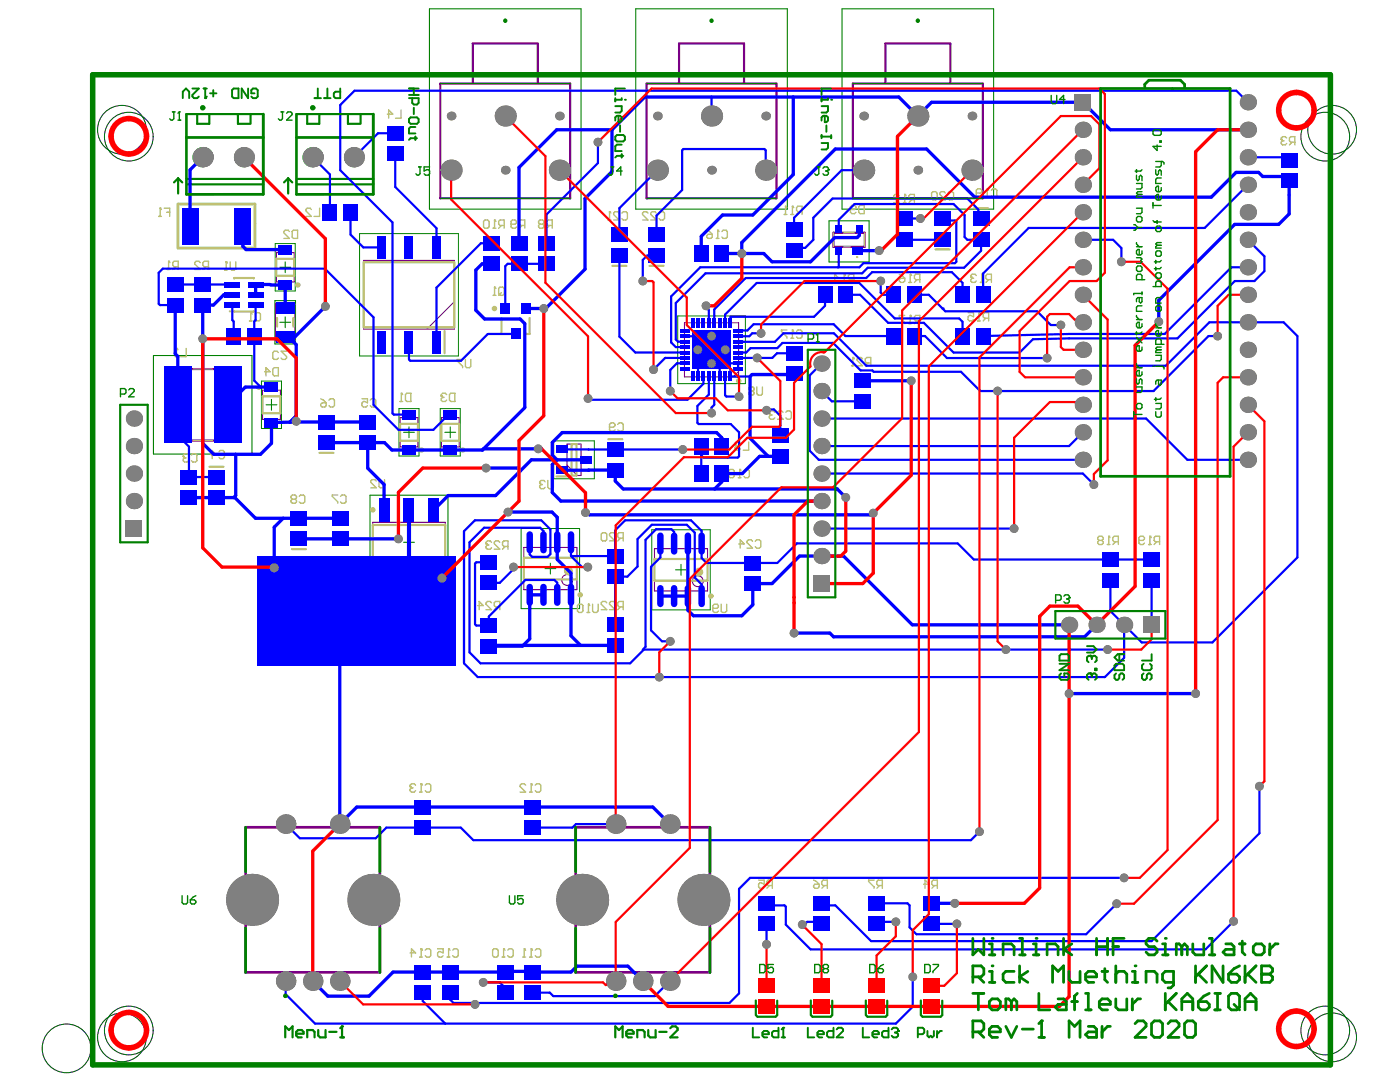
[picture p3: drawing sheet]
<svg xmlns="http://www.w3.org/2000/svg" width="279mm" height="216mm" viewBox="0 0 279 216" stroke-linecap="round" stroke-linejoin="round" font-family="sans-serif">
<g fill="none" stroke="#000" stroke-width=".2">
<circle cx="24.3" cy="25.9" r="4.9"/>
<circle cx="25.7" cy="27.3" r="4.9"/>
<circle cx="264.5" cy="27.3" r="4.9"/>
<circle cx="265.9" cy="25.9" r="4.9"/>
<circle cx="13.3" cy="209.2" r="4.9"/>
<circle cx="24.3" cy="207" r="4.9"/>
<circle cx="25.7" cy="205.6" r="4.9"/>
<circle cx="264.5" cy="205.6" r="4.9"/>
<circle cx="265.9" cy="207" r="4.9"/>
</g>
<g fill="none" stroke="#008000" stroke-width=".43">
<path d="M37.2 22.8v16M37.2 35.7h15.3M37.3 36.8h15.2M39.4 22.8v1.9h2.3M41.1 30l-2 2M41.8 30.7l-2.2 2.2M41.8 22.8v1.9M47.5 22.8v1.9h2.4M49.5 30l-2.1 2.1M50 22.7v2M50.1 30.8l-1.9 1.9M52.6 22.8v16"/>
<path d="M59.1 22.8v16M59.2 35.7h15.3M59.3 36.8h15.2M61.3 22.8v1.9h2.4v-1.9M63.1 30l-2.1 2M63.7 30.7l-2.2 2.2M69.4 22.8v1.9h2.4M71.4 30l-2 2.1M72 22.7v2M72.1 30.8l-1.9 1.9M74.5 22.8v16"/>
</g>
<g fill="none" stroke="#008000" stroke-width=".22">
<path d="M85.7 1.8h30.3v39.9h-30.3zM126.9 1.8h30.2v39.9h-30.2zM168 1.8h30.3v39.9h-30.3zM54.9 60h4.1v8.6h-4.1zM55.8 53.3h2.2M56.9 52.3v2.1M165.5 44.1h7.9v8.2h-7.9zM30.6 70.9h19.7v19.7h-19.7zM54.2 79.7v2.2M55.8 64.3h2.2M56.9 63.2v2.2M53.1 80.8h2.2"/>
<path d="M73.8 98.8h15.6v18.8h-15.6zM80.5 86.3h2.2M81.6 85.2v2.1M88.8 86.3h2.1M89.9 85.2v2.1M80.5 108.2h2.2M81.6 107.1v2.2M108.8 113.5h2.1M109.8 112.4v2.1M134.8 113.7h2.2M135.9 112.6v2.2"/>
</g>
<path d="M54.9 48.6h4v9.5h-4zM71.8 46.6h19.7v24.4h-19.7zM52.2 76h4v9.5h-4zM135.3 63h13.5v13.5h-13.5zM79.6 81.5h4v9.5h-4zM87.9 81.5h4v9.5h-4zM110.5 88h8.1v7.5h-8.1zM104 105.5h11.7v15.9h-11.7zM130.1 105.7h11.6v16h-11.6z" fill="none" stroke="#008000" stroke-width=".2"/>
<g fill="none" stroke="#008000" stroke-width=".55">
<path d="M37.2 27.4h15.3M59.1 27.4h15.4"/>
<circle cx="40.4" cy="31.4" r="1.73"/>
<circle cx="40.6" cy="31.3" r="1.73"/>
<circle cx="48.7" cy="31.4" r="1.73"/>
<circle cx="62.4" cy="31.4" r="1.73"/>
<circle cx="62.6" cy="31.3" r="1.73"/>
<circle cx="70.6" cy="31.4" r="1.73"/>
</g>
<g fill="none" stroke="#800080" stroke-width=".22">
<path d="M55.1 50.4h3.6v5.9h-3.6zM72.6 52h18.1v13.7h-18.1zM52.4 77.9h3.6v5.8h-3.6zM55 60.6h3.9v7.4h-3.9zM90.7 60.2l-5.5 5.5M136.6 64.4h10.8v10.8h-10.8zM147.4 74.1l-1.1 1.1M79.8 83.3h3.6v5.9h-3.6zM88.1 83.3h3.5v5.9h-3.5zM113.2 92.8l2 2.1M113.2 88.6h2.8v6.3h-2.8zM74.4 104.2h14.5v8h-14.5z"/>
<path d="M104.5 109.2h10.6v8.5h-10.6zM130.6 109.5h10.6v8.4h-10.6z"/>
<circle cx="113.2" cy="115.7" r="1.08"/>
<circle cx="139.3" cy="116" r="1.08"/>
</g>
<path d="M87.9 16.7h25.9v22.9h-25.9zM94.4 16.7v-8h12.9v8M129 16.7h26v22.9h-26zM135.5 16.7v-8h13v8M170.2 16.7h25.9v22.9h-25.9zM176.7 16.7v-8h13v8M166.3 46.4h6.3v2.8h-6.3zM33.3 73.6h14.3v14.3h-14.3z" fill="none" stroke="#800080" stroke-width=".43"/>
<path d="M49 165.1h26.8v28.9h-26.8zM114.9 165.1h26.8v28.9h-26.8z" fill="none" stroke="#800080" stroke-width=".55"/>
<path d="M18.5 14.9h247v197.6h-247z" fill="none" stroke="#008000" stroke-width="1.1"/>
<g fill="none" stroke="#008000" stroke-width=".27">
<circle cx="25.7" cy="27.2" r="3.5"/>
<circle cx="258.7" cy="22" r="3.5"/>
<circle cx="25.7" cy="205.6" r="3.5"/>
<circle cx="258.7" cy="205.3" r="3.5"/>
</g>
<g fill="none" stroke="#c0c073" stroke-width=".22">
<path d="M166.3 46.4v2.8M168.4 49.2h1.3M168.4 46.4h2.1M172.6 46.4v2.8M38.5 73.6h3.9M38.5 87.9h3.9"/>
<circle cx="171.1" cy="51.3" r=".11"/>
<circle cx="45.9" cy="62.1" r=".11"/>
</g>
<g fill="none" stroke="#c0c073" stroke-width=".43">
<path d="M46.7 55.6v-.1h3.9v.1M55.1 51.6h3.6v3.4h-3.6zM72.6 52.3h18.1v13h-18.1zM122.2 53h2.8M129.6 53h2.8M186.7 49.8h2.8M194.4 41.5h2.8M46.7 62.1v.1h3.9v-.1M52.4 79.1h3.6v3.4h-3.6zM55.3 63.4v1.8M58.5 63.4v1.8M88.7 66.1v4.4"/>
<path d="M100.1 63.5v3.1h1M105.7 63.5v3.1h-1M41.8 93.1h2.8M63.8 90.4h2.8M79.8 84.6h3.6v3.3h-3.6zM88.1 84.6h3.5v3.3h-3.5zM111 95.1h2.3M114.1 88.6h.9v6.3h-.9zM121.4 87.6h2.8M58.3 109.6h2.8M74.4 104.8h14.5v6.9h-14.5zM104.5 111.3h10.6v4.3h-10.6z"/>
<path d="M130.6 111.5h10.6v4.4h-10.6z"/>
</g>
<path d="M35.5 40.7h15.4v8.8h-15.4z" fill="none" stroke="#c0c073" stroke-width=".55"/>
<g fill="none" stroke="#c0c073" stroke-width=".27">
<path d="M77.3 22.8h1.1l-.8-.9v1.7M80 21.9v1.7h-1.1M179.5 39.1l-.3-.3h-.6l-.2 .3v.2l1.1 1.1h-1.1M180.6 38.8h.1M180.6 38.8v1.6M180.6 38.8l.2 .3M181.9 39.9l-.5 .5M182.5 39.9h-.8l-.3-.3v-.5l.3-.3h.8v1.6M185.9 38.5l.3-.3h.5l.3 .3v1.1l-.3 .3h-.5l-.3-.3zM188.7 38.5l-.3-.3h-.6l-.2 .3v.3l1.1 1.1h-1.1M189.2 38.5l.3-.3h.5l.3 .3v1.1l-.3 .3h-.5l-.3-.3M194.8 38.5h.9l.2-.3v-.2l-.2-.3h-.6l-.3 .3v1.1l.3 .2h.6l.2-.2"/>
<path d="M196.8 39.3h.5M197 37.7h.1M197 37.7v1.6M197 37.7l.3 .3M197.9 38l.2-.3h.6l.3 .3v1.1l-.3 .2h-.6l-.2-.2M255.7 27.8h.1M255.7 27.8l.3 .3M256 28.1l-.3 .3v.2l.3 .3h.5l.3-.3M256 28.1h.2M256.8 27.5l-.3-.2h-.5l-.3 .2v.3M257.9 28.4l-.6 .5M258.4 28.4h-.8l-.3-.3v-.6l.3-.2h.8v1.6"/>
<path d="M31.7 43.2h.5M31.9 41.5h.1M31.9 41.5v1.7M31.9 41.5l.3 .3M32.8 41.5h1.1v1.7M33.3 42.4h.6M33.4 53.8h.5M33.6 52.1h.1M33.6 52.1v1.7M33.6 52.1l.3 .3M35 53.2l-.5 .6M35.6 53.2h-.9l-.2-.3v-.5l.2-.3h.9v1.7"/>
<path d="M40 52.4l-.3-.3h-.6l-.2 .3v.3l1.1 1.1h-1.1M41.1 53.2l-.6 .6M41.6 53.2h-.8l-.3-.3v-.5l.3-.3h.8v1.7M44.8 53.9h.6M45.1 52.2h.1M45.1 52.2v1.7M45.1 52.2l.3 .3M45.9 52.2v1.4l.3 .3h.6l.2-.3v-1.4M57.7 46.2l-.2-.3h-.6l-.3 .3v.3l1.1 1.1h-1.1M58.3 46.2l.3-.3h.8v1.7h-.8l-.3-.3zM62.1 41.8l-.2-.3h-.6l-.3 .3v.3l1.1 1.1h-1.1M63.8 41.5v1.7h-1.1"/>
<path d="M96.5 44.2l.3-.3h.5l.3 .3v1.1l-.3 .2h-.5l-.3-.2zM98.4 58.9h.6M98.4 45.5h.6M98.7 57.3h.1M98.7 43.9h.1M98.7 43.9v1.6M98.7 57.3v1.6M98.7 57.3l.3 .3M98.7 43.9l.3 .3M99.8 57.3h.5l.3 .3v1.1l-.3 .2h-.5l-.3-.2v-1.1zM100.1 58.4l-.6 .5M100.1 45l-.6 .5"/>
<path d="M100.6 45h-.8l-.3-.3v-.5l.3-.3h.8v1.6M102 44.7h.8l.3-.3v-.2l-.3-.3h-.5l-.3 .3v1.1l.3 .2h.5l.3-.2M104.2 45l-.6 .5M104.7 45h-.8l-.3-.3v-.5l.3-.3h.8v1.6M107.8 44.7l-.3-.3v-.2l.3-.3h.5l.3 .3v.2l-.3 .3M107.8 44.7l-.3 .3v.3l.3 .2h.5l.3-.2v-.3l-.3-.3M107.8 44.7h.5M109.7 45l-.6 .5M110.2 45h-.8l-.3-.3v-.5l.3-.3h.8v1.6M121.4 43.9h.5M121.6 42.2h.1M121.6 42.2v1.7"/>
<path d="M121.6 42.2l.3 .3M123.6 42.5l-.3-.3h-.6l-.2 .3v.3l1.1 1.1h-1.1M124.1 42.5l.3-.3h.5l.3 .3v1.1l-.3 .3h-.5l-.3-.3M129.3 42.5l-.2-.3h-.6l-.3 .3v.3l1.1 1.1h-1.1M131 42.5l-.3-.3h-.6l-.2 .3v.3l1.1 1.1h-1.1M131.5 42.5l.3-.3h.5l.3 .3v1.1l-.3 .3h-.5l-.3-.3M141 47l.3-.3h.8v.6l-.2 .3h-.6l-.3-.3zM141 45.9l.6 .3 .5 .5M143 47.6h.5M143.2 45.9h.1M143.2 45.9v1.7M143.2 45.9l.3 .3"/>
<path d="M144.1 46.2l.2-.3h.6l.3 .3v1.1l-.3 .3h-.6l-.2-.3M156.5 42.8h.5M156.8 41.2h.1M156.8 41.2v1.6M156.8 41.2l.2 .2M157.9 42.8h.5M158.1 41.2h.1M158.1 41.2v1.6M158.1 41.2l.3 .2M159.5 42.2l-.5 .6M160.1 42.2h-.9l-.2-.2v-.6l.2-.2h.9v1.6M166.3 55.5h1.1l-.8-.8v1.7"/>
<path d="M168.2 56.4h.6M168.5 54.7h.1M168.5 54.7l.3 .3M168.5 54.7v1.7M169.7 41.8h.8l.3-.3v-.2l-.3-.3h-.5l-.3 .3v1.1l.3 .2h.5l.3-.2M169.9 55.8l-.6 .6M170.4 55.8h-.8l-.3-.3v-.5l.3-.3h.8v1.7M171.4 41.3l.2-.3h.9v1.6h-.9l-.2-.2zM179.5 55.8l.2-.3h.9v.6l-.3 .3h-.6l-.2-.3zM179.5 54.7l.5 .3 .6 .5M180.3 40.4h.5M181.4 56.4h.5"/>
<path d="M181.7 54.7h.1M181.7 54.7v1.7M181.7 54.7l.2 .3M183 55.8l-.5 .6M183.6 55.8h-.8l-.3-.3v-.5l.3-.3h.8v1.7M193.7 55.3h.1M193.7 55.3l.3 .2M194 55.5l-.3 .3v.3l.3 .3h.6l.2-.3M194 55.5h.3M194.8 55l-.2-.3h-.6l-.3 .3v.3M195.7 56.4h.5M195.9 54.7h.1"/>
<path d="M195.9 54.7v1.7M195.9 54.7l.3 .3M197.3 55.8l-.5 .6M197.9 55.8h-.9l-.2-.3v-.5l.2-.3h.9v1.7M35 71.2h.5M35.2 69.5h.1M35.2 69.5v1.7M35.2 69.5l.3 .3M37.2 69.5v1.7h-1.1M49.8 64h.5M50.1 62.4h.1M50.1 62.4v1.6"/>
<path d="M50.1 62.4l.2 .3M50.9 62.7l.3-.3h.5l.3 .3v1.1l-.3 .2h-.5l-.3-.2M52.8 74.2h1.1l-.8-.8v1.6M54.5 73.6l.2-.2h.8v1.6h-.8l-.2-.3zM55.5 70.3l-.2-.2h-.6l-.2 .2v1.1l.2 .3h.6l.2-.3M57.2 70.1h-1.1l1.1 1.1v.2l-.3 .3h-.5l-.3-.3M64 79.6l.6 .2 .5 .6M65.7 79.8l.2-.2h.6l.2 .2v1.1l-.2 .3h-.6l-.2-.3M72.2 79.6h1.1v.8l-.5-.3h-.3l-.3 .3v.5l.3 .3h.6l.2-.3M73.9 79.8l.3-.2h.5l.3 .2v1.1l-.3 .3h-.5l-.3-.3M80.1 78.5h.1M80.1 78.5v1.6"/>
<path d="M80.1 78.5l.3 .2M80.9 78.7l.3-.2h.8v1.6h-.8l-.3-.3zM88.1 79h.1M88.1 79l.2 .3M88.3 79.3l-.2 .3v.2l.2 .3h.6l.2-.3M88.3 79.3h.3M89.1 78.7l-.2-.2h-.6l-.2 .2v.3M89.7 78.7l.3-.2h.8v1.6h-.8l-.3-.3zM92.3 71.7h-1.1v.3l1.1 1.1v.3M92.9 71.7v1.4l.3 .3h.5l.3-.3v-1.4M149.7 78l-.3 .3v.3l.3 .3h.5l.3-.3v-.3l-.3-.3M149.7 78l-.3-.2v-.3l.3-.3h.5l.3 .3v.3l-.3 .2"/>
<path d="M149.7 78h.5M151.1 77.2v1.4l.2 .3h.6l.3-.3v-1.4M157 65.8h-1.1v.3l1.1 1.1v.3M157.9 67.5h.5M158.1 65.8h.1M158.1 65.8v1.7M158.1 65.8l.3 .3M159 66.1l.2-.3h.6l.3 .3v1.1l-.3 .3h-.6l-.2-.3M169.9 73h.6M170.2 71.3h.1M170.2 71.3v1.7M170.2 71.3l.3 .3"/>
<path d="M172.1 71.6l-.2-.3h-.6l-.3 .3v.3l1.1 1.1h-1.1M173.2 72.4l-.5 .6M173.8 72.4h-.8l-.3-.2v-.6l.3-.3h.8v1.7M180.6 62.9h-1.1v.3l1.1 1.1v.3M181.4 64.6h.5M181.7 62.9h.1M181.7 62.9l.2 .3M181.7 62.9v1.7M183 64l-.5 .6M183.6 64h-.8l-.3-.2v-.6l.3-.3h.8v1.7M193.2 62.4h1.1v.8l-.6-.3h-.2l-.3 .3v.6l.3 .2h.5l.3-.2M195.1 64h.6"/>
<path d="M195.4 62.4h.1M195.4 62.4l.3 .3M195.4 62.4v1.6M196.8 63.5l-.6 .5M197.3 63.5h-.8l-.3-.3v-.5l.3-.3h.8v1.6M36.6 91.1h.1M36.6 91.1l.2 .3M36.8 91.4l-.2 .2v.3l.2 .3h.6l.3-.3M36.8 91.4h.3M37.7 90.8l-.3-.3h-.6l-.2 .3v.3M38.2 90.8l.3-.3h.5l.3 .3v1.1l-.3 .3h-.5l-.3-.3M42 90.7h1.1l-.8-.8v1.6"/>
<path d="M43.7 90.2l.3-.3h.5l.3 .3v1.1l-.3 .2h-.5l-.3-.2M58.4 99.6l-.3-.3v-.3l.3-.2h.5l.3 .2v.3l-.3 .3M58.4 99.6l-.3 .3v.2l.3 .3h.5l.3-.3v-.2l-.3-.3M58.4 99.6h.5M59.7 99l.3-.2h.5l.3 .2v1.1l-.3 .3h-.5l-.3-.3M64 80.7l.3-.3h.8v.5l-.3 .3h-.5l-.3-.3zM67.4 98.8h-1.1v.2l1.1 1.1v.3M68 99l.2-.2h.6l.3 .2v1.1l-.3 .3h-.6l-.2-.3M75.1 96l-.3-.3h-.5l-.3 .3v.2l1.1 1.1h-1.1M75.6 95.7v1.4l.3 .2h.6l.2-.2v-1.4M79.8 80.1h.6M107.7 96.4h.1"/>
<path d="M107.7 96.4l.3 .3M108 96.7l-.3 .3v.2l.3 .3h.5l.3-.3M108 96.7h.2M108.8 96.1l-.3-.2h-.5l-.3 .2v.3M109.3 95.9v1.3l.3 .3h.6l.2-.3v-1.3M121.6 85.2h.9l.2-.3v-.2l-.2-.3h-.6l-.3 .3v1.1l.3 .2h.6l.2-.2M123.3 84.7l.3-.3h.5l.3 .3v1.1l-.3 .2h-.5l-.3-.2M145.7 94.5l-.3-.3v-.3l.3-.2h.6l.2 .2v.3l-.2 .3M145.7 94.5l-.3 .3v.2l.3 .3h.6l.2-.3v-.2l-.2-.3M145.7 94.5h.6M146.7 88.7h.1M146.7 88.7l.2 .3"/>
<path d="M146.9 89l-.2 .3v.3l.2 .2h.6l.3-.2M146.9 89h.3M147.4 95.3h.5M147.6 93.7h.1M147.6 93.7v1.6M147.6 93.7l.3 .2M147.8 88.5l-.3-.3h-.6l-.2 .3v.2M148.5 93.9l.2-.2h.6l.3 .2v1.1l-.3 .3h-.6l-.2-.3M149.4 88.2v1.6h-1.1M153.5 82.6h.1M153.5 82.6l.3 .2M153.8 82.8l-.3 .3v.3l.3 .2h.6l.2-.2"/>
<path d="M153.8 82.8h.3M154.6 82.3l-.2-.3h-.6l-.3 .3v.3M156.3 82.3l-.3-.3h-.5l-.3 .3v.3l1.1 1h-1.1M156.8 82.3l.3-.3h.5l.3 .3v1.1l-.3 .2h-.5l-.3-.2M97 108.5h.1M97 108.5l.3 .3M97.3 108.8l-.3 .2v.3l.3 .3h.5l.3-.3M97.3 108.8h.2M98.1 108.2l-.3-.3h-.5l-.3 .3v.3M99.7 108.2l-.2-.3h-.6l-.3 .3v.3l1.1 1.1h-1.1M100.8 109l-.5 .6M101.4 109h-.8l-.3-.2v-.6l.3-.3h.8v1.7"/>
<path d="M120.3 106.3h.5l.3 .3v1.1l-.3 .2h-.5l-.3-.2v-1.1zM122.7 106.6l-.2-.3h-.6l-.3 .3v.2l1.1 1.1h-1.1M123.8 107.4l-.5 .5M124.4 107.4h-.8l-.3-.3v-.5l.3-.3h.8v1.6M147.4 108.5h1.1l-.8-.8v1.7M150.2 108l-.3-.3h-.5l-.3 .3v.3l1.1 1.1h-1.1M150.7 108l.3-.3h.6l.2 .3v1.1l-.2 .3h-.6l-.3-.3M219.3 107.8l-.2-.2v-.3l.2-.3h.6l.3 .3v.3l-.3 .2M219.3 107.8l-.2 .3v.3l.2 .3h.6l.3-.3v-.3l-.3-.3M219.3 107.8h.6M221 108.7h.5M221.3 107h.1"/>
<path d="M221.3 107v1.7M221.3 107l.2 .3M222.6 108.1l-.5 .6M223.2 108.1h-.8l-.3-.3v-.5l.3-.3h.8v1.7M227.3 107.8h.8l.3-.2v-.3l-.3-.3h-.5l-.3 .3v1.1l.3 .3h.5l.3-.3M229.2 108.7h.6M229.5 107h.1M229.5 107v1.7M229.5 107l.3 .3M230.9 108.1l-.6 .6M231.4 108.1h-.8l-.3-.3v-.5l.3-.3h.8v1.7M95.3 120.8h1.1l-.8-.8v1.7"/>
<path d="M98.1 120.3l-.3-.3h-.5l-.3 .3v.3l1.1 1.1h-1.1M99.2 121.1l-.6 .6M99.7 121.1h-.8l-.3-.3v-.5l.3-.3h.8v1.7M115.2 120.8l.3-.2h.6l.2 .2v1.1l-.2 .3h-.6l-.3-.3zM117.2 122.2h.5M117.4 120.6h.1M117.4 120.6v1.6M117.4 120.6l.3 .2M118.3 120.6v1.3l.2 .3h.6l.3-.3v-1.3M121.1 120.3l-.3-.3h-.5l-.3 .3v.3l1.1 1.1h-1.1M122.7 120.3l-.2-.3h-.6l-.3 .3v.3l1.1 1.1h-1.1M123.8 121.1l-.5 .6"/>
<path d="M124.4 121.1h-.8l-.3-.3v-.5l.3-.3h.8v1.7M142.3 121.4h.8l.3-.3v-.3l-.3-.2h-.5l-.3 .2v1.1l.3 .3h.5l.3-.3M143.9 120.6v1.3l.3 .3h.5l.3-.3v-1.3M81.8 156.9h.1M81.8 156.9l.3 .3M82.1 157.2l-.3 .3v.3l.3 .2h.6l.2-.2M82.1 157.2h.3M82.9 156.7l-.2-.3h-.6l-.3 .3v.2M83.8 158h.5M84 156.4h.1M84 156.4v1.6M84 156.4l.3 .3"/>
<path d="M84.9 156.7l.2-.3h.6l.3 .3v1.1l-.3 .2h-.6l-.2-.2M104.9 156.7l-.3-.3h-.5l-.3 .3v.2l1.1 1.1h-1.1M105.7 158h.6M106 156.4h.1M106 156.4v1.6M106 156.4l.3 .3M106.8 156.7l.3-.3h.5l.3 .3v1.1l-.3 .2h-.5l-.3-.2M151.4 175.6h1.1v.8l-.6-.2h-.2l-.3 .2v.6l.3 .3h.5l.3-.3M153.6 176.7l-.6 .6M154.1 176.7h-.8l-.3-.3v-.5l.3-.3h.8v1.7M162.4 175.6l.5 .3 .6 .5M162.4 176.7l.2-.3h.9v.6l-.3 .3h-.6l-.2-.3z"/>
<path d="M164.6 176.7l-.6 .6M165.1 176.7h-.8l-.3-.3v-.5l.3-.3h.8v1.7M174.4 175.6h-1.1v.3l1.1 1.1v.3M175.5 176.7l-.5 .6M176.1 176.7h-.8l-.3-.3v-.5l.3-.3h.8v1.7M184.3 176.4h1.1l-.8-.8v1.7M186.5 176.7l-.5 .6M187.1 176.7h-.9l-.2-.3v-.5l.2-.3h.9v1.7M81.8 190.1h1.1l-.8-.8v1.7M83.8 191h.5M84 189.3h.1M84 189.3v1.7"/>
<path d="M84 189.3l.3 .3M84.9 189.6l.2-.3h.6l.3 .3v1.1l-.3 .3h-.6l-.2-.3M87.3 189.3h1.1v.8l-.5-.2h-.3l-.3 .2v.6l.3 .3h.6l.2-.3M89.3 191h.5M89.5 189.3h.1M89.5 189.3v1.7M89.5 189.3l.3 .3M90.4 189.6l.2-.3h.6l.2 .3v1.1l-.2 .3h-.6l-.2-.3M98.3 189.6l.3-.3h.5l.3 .3v1.1l-.3 .3h-.5l-.3-.3zM100.2 191h.6M100.5 189.3h.1M100.5 189.3v1.7"/>
<path d="M100.5 189.3l.3 .3M101.3 189.6l.3-.3h.6l.2 .3v1.1l-.2 .3h-.6l-.3-.3M104.3 191h.6M104.6 189.3h.1M104.6 189.3v1.7M104.6 189.3l.3 .3M105.7 191h.6M106 189.3h.1M106 189.3v1.7M106 189.3l.3 .3M106.8 189.6l.3-.3h.5l.3 .3v1.1l-.3 .3h-.5l-.3-.3"/>
</g>
<g fill="none" stroke="#c0c073" stroke-width=".54">
<circle cx="59.4" cy="56.9" r=".27"/>
<circle cx="51.7" cy="77.2" r=".27"/>
<circle cx="98.7" cy="61.6" r=".27"/>
<circle cx="147.4" cy="76" r=".27"/>
<circle cx="84.1" cy="89.8" r=".27"/>
<circle cx="92.4" cy="89.8" r=".27"/>
<circle cx="74.4" cy="101.7" r=".27"/>
<circle cx="115.8" cy="118.7" r=".27"/>
<circle cx="141.9" cy="118.9" r=".27"/>
</g>
<g fill="none" stroke="#c0c073" stroke-width=".86">
<circle cx="113.4" cy="113.9" r=".43"/>
<circle cx="139.5" cy="114.1" r=".43"/>
</g>
<g fill="none" stroke="#00f" stroke-width=".44">
<path d="M136.4 29.7l-.3 .3M32.5 53.6l-.8 .8M96 48.5h2.1M103.6 52.6h-2.3l-.5 .5M129.2 51l-.9 .9M158.9 49.5h1.8M167.4 53.2l-.1 .1M167.4 43.9v1.8M172.3 52.5l-.8 .8M173.2 53.4l-1.1 1.1M174 54.3l-1.1 1.2M175.8 58.4l.4 .4h2.2"/>
<path d="M46.4 63.9l.2 .2M51 63.9l-.3 .2M81.6 71.7l.3 .3M135.1 72.5h1.6M135.3 68.2h1.4M140.4 75.1v1.5M140.9 61.3l.6 .6v2.6M142.5 61.8v2.7M144.7 78.9l.3 .2h2.5M144.7 62.8v1.7M144.7 72.5h2.6v1.1M145.4 73.2l.4 .4"/>
<path d="M145.8 75.1h.1M145.8 63.2v1.3M147.4 65.9l-.1 .1M151.9 66.5h-1.8l-.6 .6M155.1 70.5l-1 .9M156.2 68.4l-1.1 1.1M156.4 66.5l-1.7 1.7M171.8 73.9h2.3M78.3 82.5l.3 .2h3M89.5 82.7h.4M140 89v1.9l.4 .4M142.5 80.8l-.5 .5v1.1"/>
<path d="M145.8 84.6l1.7 1.7M147.5 91.1l-.3 .2M154.5 81.7h-1.4l-.1 .2M95.1 112.2l-.3 .3M105.7 110.6l.5 .5M109.8 110.6l-.5 .5M110.7 115.7l.5 .6M114 111l2.1 2.2M122.8 115.1h2.4M131 105.6h3l.5 .5v2.4M140 111.4l1 .9M140 105.9v2.6"/>
<path d="M94.8 124.6l.3 .2M97.6 123l-.1 1.8M128.8 129.1l-.5 .5M132.1 128h1.7M114.9 164.4l-.7 .7M84.4 198.1v1.7M89.9 198.1v1.4l.6 .6M96.4 196h.1M109.7 198.1l.7 .7M147.5 198.2l-1.9 1.9M153.5 180.7h3.1M160.8 184.2h-.4l-.3 .3"/>
<path d="M164 180.2l.4 .5M181.1 180.2l.4 .5M181.5 185l1.4 1.4M94.8 200.2v.2M95.7 200.1v.1"/>
</g>
<g fill="none" stroke="#00f" stroke-width=".66">
<path d="M44.6 58.8h1.8M48.5 49.2l.6 .6M96.2 52.6h1.9M158.9 49.5l-.4 .4M171.5 45.7v1.3l-.4 .4M35 70.6l.5 .5M52 77.2h2.2M56.9 67.2h1.9M57.6 67.2l1.5 1.6M142 72.5h.1M144.7 72.5l.7 .7M146.9 73.6h.4"/>
<path d="M150.1 74.7l-.4 .4M158.5 74.6l-.2 .1M43.2 99.3h3.4M54.2 88.5l-2.2 2.2M59.7 84.2h-1.9M78.2 89.8h11.7M96.5 89.6l-.2 .2M110.2 98.3l1.7 1.7M110.2 88.3v2.5M153.3 91.1h2.4M167.1 97.6l1.7 1.7M56.5 103.4h11.4"/>
<path d="M81.6 101.7v2.1M110.2 102.2l1 1M131.8 118.9h5.5v2.9M174 102.4l-.3 .3M97.7 128.8l-.2 .1M84.4 194h5.5M101 193.8l-.2 .2M106.2 193.8l.1 .2"/>
</g>
<circle cx="188.1" cy="61.6" r=".22" fill="#00f"/>
<g fill="none" stroke="#00f" stroke-width=".44">
<path d="M142 19.4v3.7M62.4 31.4l3.4 3.4v7.6M78.9 30.7v6.6l8.2 8.2v3.9M78.9 26.6h-3.5l-4.8 4.8M119.3 28.4v4.1l-10.2 10.3v5.7M131.2 34l-7.6 7.5v5.4M136.1 30v7.9l-5.1 5.1v3.9M136.4 29.7h16.2l.2 .3v4M172.4 34h-4.4l-9.5 9.5v2.3M249 20.4l-2.3-2.3h-175.9l-2.9 2.9v13l10.4 10.4v38.1M249 31.4h8.4M249 36.9l-8.6 8.6h-35.1l-9.1 9.1v4.2"/>
<path d="M31.7 54.4v6.2l.2 .3h3.1M32.5 53.6h32.3l9.7 9.7v17.5l5 5h7l3-3.1M35 56.8h11.4M53.9 56.8l.1 .1M70 42.4v4.4l2.5 2.6h3.6M96 48.5l-8.9 8.9v10.9M100.8 53.1v8.5M103.6 52.6h5.5M123.6 51v16.2l3.2 3.1h9.9M128.3 51.9v4.2M129.2 51h1.8M164.7 58.8v2.2l-2.2 2.2h-16.7"/>
<path d="M167.4 50v3.2M167.4 43.9l3.1-3.2h19.8l2.2 2.2v4.4l.6 .5h2.1M171.5 53.3h-31.7l-5.9 5.9v9.1l1 1h1.8M172.1 54.5h-31.3l-5.9 6v7.2l.4 .5M172.9 55.5h-24.1l-6.3 6.3M174 54.3h16l2.1 2.1v2.4M175.8 56.1v2.3M180.4 47.7l.2 .1h7.4l.1-.1M180.4 43.6h3.3M182.5 58.8h2.9l3.3 3.3h18.3l2.7 2.8h2M188.1 43.6l.4 .4h2.1l.3 .3v7.9l-.3 .3h-18.3M195.2 44.1v-2.3l-2.1-2.2h-26.9l-3.9 3.9v4.3l-1.6 1.7"/>
<path d="M195.8 47.7v2.3l-3.4 3.4h-19.2M216.1 47.8h6l1.7 1.7v2.7M249 47.8l3.3 3.3v3l-1.9 2h-4l-11.4 11.4h-21.6l-7.3 .2-2.6 2.6h-13.2l-5.9-5.9h-7.2l-5.6-5.6h-2.8M249 53.3h-3.3l-13.3 13.3h-19l-17.2 .5M46.4 60.9v3M46.6 64.1v3M50.7 64.1v11.8l1.3 1.3M51 60.9v3M81.6 68.3v3.4M102.9 66.6h-5.6l-5.3 5.4h-10.1M135.1 72.5l-1.3 1.3v4.2M136.7 71.4h-3.9l-2.4 2.3"/>
<path d="M136.7 67.1h2.6M139.3 72.5v2.6M140.4 76.6l-3.2 3.2h-19.6l-.2-.3M141.5 75.1v3.6l-2.3 2.3v3.4l.2 .2h6.4M142 69.8l1.6 1.6v3.7M142.5 75.1v5.7M144.7 75.1v3.8M144.7 62.8l6.3-6.3h20.5l7.1 7h12.8l.7 .7v2.9M145.8 73.6v1.5M145.8 75.1h3.9M147.3 71.4h6.8M147.3 67.1h2.2"/>
<path d="M147.3 68.2h7.4M147.4 65.9h1.8l1.2-1.2h16l2.3 2.4h9.7M155.1 70.5h3.4M155.1 69.5h-5.3l-.9 .8h-1.6M156.2 68.4h10.1l5.5 5.5M156.4 66.5h10l6.5 6.5h59.8l8.7-8.7h14.8l2.7 2.8v44.1l-16.9 17h-14.1l-6.3-6.3v-6.1M164 72.5l-2.4 2.4v15l1.8 1.8h52.7M164 78l2 2.1h6.2M182.5 67.1h2.1l4.4 4.3h20M243 67.1h-1.8l-11 10.9h-34.6l-3.8-3.8h-17.4l-.3-.3M35.5 80.8v6.1l2.2 2.2v6.1h5.5M112.2 89.7h24.1"/>
<path d="M140 90.9v3.6M140.4 91.3h6.8M147.5 86.3v4.8M154.5 81.7l1.2 1.3v4M164 94.5h52.1l2.2 2.2M164 83.5h64.7l8.3 8.2h12M216.1 86.3l-2.7 2.7h-49.4M94.8 112.5v12.1M95.1 112.2h2.4M102.5 113.2v.4l-2.8 2.7h-2.2M105.7 108.2v2.4M106.2 111.1h3.1"/>
<path d="M108.5 108.2v-2.2l-.7-.7h-11.2l-2.9 2.9v22l2.2 2.2h29.9l2.7-2.8h92.5M109.8 110.6v-5l-1.8-1.8h-13.2l-2.2 2.2v26.4l2.7 2.7h125.2l3.8-3.8v-6.6M110.7 115.7h-5.9l-7.2 7.3M111.2 116.3v2.4M116.1 113.2h1.2M122.8 115.1v9.6M125.2 115.1l2-2.1v-5.4l2.9-2.9h7l1.6 1.6v8.9l1.3 1.4v2.3M131 105.6l-2.2 2.1v21.4M131.8 108.5v2.7l-1.9 1.9v12.7l2.2 2.2M140 105.9l-2.1-2.1h-13.1l-2 2v5.2h-8.8v-2.8M140 108.5v2.9M164 105.5h38.4"/>
<path d="M229.8 111.6h-35.5l-3.2-3.2h-32.1l-3.9 3.9h-14.1M229.8 115.8v8.9M95.1 124.8h2.4M251.3 156.9v9.4l-21.5 21.5h-56l-7.1-7.1h-2.3M57 164.4l2.8 2.9h15.2l2.1-2.2h14.9l2.5 2.5h99.3l1.7-1.7M106.3 165.1h7.9M114.9 164.4h8M224.3 175.2h-74.6l-2.2 2.2v20.8M84.4 199.8l4.5 4.5M96.5 196h3.2l1.1 1.1v1M106.3 198.1h3.4M133.7 195.8l-3 3h-20.3"/>
<path d="M153 184.4v4M156.6 180.7l.2 .2v3.6l5 4.9h78.8l5.6-5.6M160.8 184.2l.3-.3h2.5l.4 .5M174.9 180.2h6.2M178.8 183.9h-3.5l-.4 .5M181.5 180.7v4.3M182.2 194.9v6l-3.4 3.4h-115.9l-5.9-5.9v-2.6M185.9 184.4h5.1M222.9 180.3l-6.1 6.1h-33.9M90.5 200.1h4.3M94.8 200.2h.9M95.7 200.1h49.9"/>
</g>
<g fill="none" stroke="#00f" stroke-width=".66">
<path d="M158.3 19.4v15.4l-8.1 8.1h-6l-4.2 4.3v3.4M40.5 31.4l-2.6 2.5v11.2M122.1 25.9v8.3l-5.3 5.4v14.1l-7.9 7.9h-4M122.1 25.9h-11l-7.5 7.5v15.1M122.1 25.9l6.6-6.5h50.7l3.8 3.7 2.7-2.7h30.2l5.5 5.5h27.4M257.3 36l-.8-.8h-4.5l-.8-.8h-4.5l-5 4.9h-47.2l-9.6-9.6h-18.2l-18.7 18.7v2.2M257.3 37.1v5.6l-2.1 2.1h-8.8l-15.1 15.1v4.3M44.6 58.8l-2 2.1h-2.1v27.6l2.2 2.2h9.3M48.5 45.1v4.1M49.1 49.8h7.8M53.9 56.8h-2.9v2M54 56.9h2.9v4.5"/>
<path d="M96.2 52.6l-1.2 1.3v8l1.7 1.8h7.1l.9 .9v16.7l-8.4 8.5h-6.4M171.1 47.4h-4.5l-4.8 4.8h-7.7l-1.7-1.6h-8.3M171.1 50h4.4M35 60.9v9.7M35.5 71.1v9.7M52 77.2h-3l-3.6 3.6M59.1 68.8v15.3M64.9 61.1l-6.1 6.1M139.3 69.8h5.4M139.3 67.1l2.7 2.7-2.7 2.7M140.9 61v.3M143.6 71.4l1.1 1.1h-2.7"/>
<path d="M149.7 75.1v12.3l3.6 3.7h-1.7l-3.4 3.4h-4.1v1.6l-1.5 1.5M150.1 74.7h8.2M172.2 76h9.7M37.7 99.3h5.5M47 90.7v8.2l-.4 .4h.3l4.1 4.1h5.5l-1.8 1.8v6.9M59.1 83l-1.3 1.2-3.6 .1v4.2M59.7 84.2h13.7M65.2 88.3h11.5l1.5 1.5M73.4 88.3v5.1l3.3 3.3v5M96.5 89.6h10.9M97 93.4h6.3l.6 .5M110.2 90.8l1 .9-1 1v5.6"/>
<path d="M110.2 88.3l2-2h30.8l1.1 1.1v1.6M111.9 100h52.1M112.2 93.8h10.6v2.2l1.6 1.6h42.7M116.9 91.7h-10.9l-7.1 7.2h-9.5l-2.8 2.8M117.5 93.8h.1M59.7 107.5h19.8M101.4 102.2h8.8M108.5 118.7h-2.8v8.8l-1.4 1.4h-6.8M111.2 103.2v8.4l2.8 2.8v12.5l1.9 1.9M116.9 102.3h.2l.5 .4h56.1M137.3 108.5v10.4M174 102.4h.3"/>
<path d="M71.2 121.8l-3.4 3.4v39.2l3.4-3.4h59.1l3.4 3.4M97.7 128.8h25.1M137.3 121.8l1.1 1.1h9.6l2.2-2.2v-4.3h3.9l5.5-5.4h8.8l13.7 13.7h31.3M213.4 138.4h25.2M218.9 124.7l-2.4 2.4h-50.2l-.7-.8h-7.1M84.4 194h-6l-4.8 4.8h-8.2l-3-3M89.9 194h10.9M101 193.8h5.2M106.3 194h7.7l1.1-1.2h10.2l3 3M185.9 180.2h4.6"/>
</g>
<path d="M81.6 103.8v10.9" fill="none" stroke="#00f" stroke-width=".82"/>
<path d="M51.4 111h39.6v21.7h-39.6z" fill-rule="evenodd" fill="#00f"/>
<g fill="#808080">
<circle cx="175.5" cy="50" r=".88"/>
<circle cx="158.5" cy="126.3" r=".88"/>
<circle cx="131.6" cy="135.1" r=".88"/>
<circle cx="151.9" cy="66.5" r=".88"/>
<circle cx="59.1" cy="84.1" r=".88"/>
<circle cx="54.7" cy="113.3" r=".88"/>
<circle cx="40.5" cy="67.6" r=".88"/>
<circle cx="209" cy="71.4" r=".88"/>
<circle cx="211.7" cy="64.9" r=".88"/>
<circle cx="160.1" cy="184.5" r=".88"/>
<circle cx="178.8" cy="183.9" r=".88"/>
<circle cx="182.2" cy="194.9" r=".88"/>
<circle cx="223.8" cy="52.2" r=".88"/>
<circle cx="243" cy="67.1" r=".88"/>
<circle cx="199.1" cy="78" r=".88"/>
<circle cx="200.7" cy="129.6" r=".88"/>
<circle cx="96.4" cy="196" r=".88"/>
<circle cx="94.8" cy="200.4" r=".88"/>
<circle cx="116.8" cy="102.3" r=".88"/>
<circle cx="107.4" cy="89.6" r=".88"/>
<circle cx="101.4" cy="102.2" r=".88"/>
<circle cx="108.5" cy="61.6" r=".88"/>
<circle cx="97" cy="93.4" r=".88"/>
<circle cx="88.2" cy="115.3" r=".88"/>
<circle cx="238.6" cy="138.4" r=".88"/>
<circle cx="221" cy="129.6" r=".88"/>
<circle cx="213.4" cy="138.4" r=".88"/>
<circle cx="102.5" cy="113.2" r=".88"/>
<circle cx="117.3" cy="113.2" r=".88"/>
<circle cx="133.8" cy="128" r=".88"/>
<circle cx="224.3" cy="175.2" r=".88"/>
<circle cx="218.3" cy="96.7" r=".88"/>
<circle cx="202.4" cy="105.5" r=".88"/>
<circle cx="148" cy="50.6" r=".88"/>
<circle cx="140.9" cy="61" r=".88"/>
<circle cx="147.5" cy="79.1" r=".88"/>
<circle cx="153" cy="81.9" r=".88"/>
<circle cx="142" cy="82.4" r=".88"/>
<circle cx="151.1" cy="71.4" r=".88"/>
<circle cx="133.8" cy="78" r=".88"/>
<circle cx="128.3" cy="56.1" r=".88"/>
<circle cx="136.3" cy="89.7" r=".88"/>
<circle cx="190.5" cy="180.2" r=".88"/>
<circle cx="231.3" cy="64.2" r=".88"/>
<circle cx="79.5" cy="107.5" r=".88"/>
<circle cx="181.9" cy="76" r=".88"/>
<circle cx="174.3" cy="102.4" r=".88"/>
<circle cx="64.9" cy="61.1" r=".88"/>
<circle cx="168.8" cy="99.3" r=".88"/>
<circle cx="130.4" cy="73.7" r=".88"/>
<circle cx="153" cy="188.4" r=".88"/>
<circle cx="191" cy="184.4" r=".88"/>
<circle cx="117.4" cy="79.5" r=".88"/>
<circle cx="175.8" cy="56.1" r=".88"/>
<circle cx="246.2" cy="183.8" r=".88"/>
<circle cx="251.3" cy="156.9" r=".88"/>
<circle cx="222.9" cy="180.3" r=".88"/>
<circle cx="195.5" cy="165.9" r=".88"/>
<circle cx="183.7" cy="43.6" r=".88"/>
<circle cx="119.3" cy="28.4" r=".88"/>
<circle cx="142" cy="72.5" r=".88"/>
<circle cx="139.3" cy="69.8" r=".88"/>
<circle cx="144.7" cy="69.8" r=".88"/>
<circle cx="142" cy="67.1" r=".88"/>
<circle cx="216.1" cy="80.8" r="1.62"/>
<circle cx="216.1" cy="58.8" r="1.62"/>
<circle cx="216.1" cy="36.9" r="1.62"/>
<circle cx="172.4" cy="23.1" r=".86"/>
<circle cx="194" cy="23.1" r=".86"/>
<circle cx="216.1" cy="91.7" r="1.62"/>
<circle cx="216.1" cy="75.3" r="1.62"/>
<circle cx="216.1" cy="86.3" r="1.62"/>
<circle cx="216.1" cy="64.3" r="1.62"/>
<circle cx="216.1" cy="69.8" r="1.62"/>
<circle cx="216.1" cy="42.4" r="1.62"/>
<circle cx="216.1" cy="47.8" r="1.62"/>
<circle cx="216.1" cy="25.9" r="1.62"/>
<circle cx="216.1" cy="31.4" r="1.62"/>
<circle cx="62.4" cy="195.8" r="1.95"/>
<circle cx="128.3" cy="195.8" r="1.95"/>
<circle cx="216.1" cy="53.3" r="1.62"/>
<circle cx="224.3" cy="124.7" r="1.62"/>
<circle cx="218.9" cy="124.7" r="1.62"/>
<circle cx="249" cy="80.8" r="1.62"/>
<circle cx="249" cy="58.8" r="1.62"/>
<circle cx="249" cy="36.9" r="1.62"/>
<circle cx="26.7" cy="100" r="1.62"/>
<circle cx="26.7" cy="94.5" r="1.62"/>
<circle cx="26.7" cy="83.5" r="1.62"/>
<circle cx="48.7" cy="31.4" r="2"/>
<circle cx="40.5" cy="31.4" r="2"/>
<circle cx="67.8" cy="164.4" r="1.95"/>
<circle cx="57" cy="164.4" r="1.95"/>
<circle cx="62.4" cy="31.4" r="2"/>
<circle cx="100.8" cy="23.1" r="2.11"/>
<circle cx="100.8" cy="34" r=".86"/>
<circle cx="111.6" cy="34" r="2.11"/>
<circle cx="111.6" cy="23.1" r=".86"/>
<circle cx="133.7" cy="164.4" r="1.95"/>
<circle cx="131.2" cy="23.1" r=".86"/>
<circle cx="131.2" cy="34" r="2.11"/>
<circle cx="152.8" cy="23.1" r=".86"/>
<circle cx="152.8" cy="34" r="2.11"/>
<circle cx="164" cy="111" r="1.62"/>
<circle cx="164" cy="94.5" r="1.62"/>
<circle cx="164" cy="100" r="1.62"/>
<circle cx="164" cy="78" r="1.62"/>
<circle cx="164" cy="83.5" r="1.62"/>
<circle cx="172.4" cy="34" r="2.11"/>
<circle cx="183.2" cy="34" r=".86"/>
<circle cx="183.2" cy="23.1" r="2.11"/>
<circle cx="249" cy="91.7" r="1.62"/>
<circle cx="249" cy="75.3" r="1.62"/>
<circle cx="249" cy="86.3" r="1.62"/>
<circle cx="249" cy="64.3" r="1.62"/>
<circle cx="249" cy="69.8" r="1.62"/>
<circle cx="249" cy="42.4" r="1.62"/>
<circle cx="249" cy="47.8" r="1.62"/>
<circle cx="249" cy="25.9" r="1.62"/>
<circle cx="249" cy="31.4" r="1.62"/>
<circle cx="26.7" cy="89" r="1.62"/>
<circle cx="67.8" cy="195.8" r="1.95"/>
<circle cx="57" cy="195.8" r="1.95"/>
<circle cx="116.2" cy="179.6" r="5.2"/>
<circle cx="133.7" cy="195.8" r="1.95"/>
<circle cx="164" cy="72.5" r="1.62"/>
<circle cx="164" cy="89" r="1.62"/>
<circle cx="164" cy="105.5" r="1.62"/>
<circle cx="249" cy="53.3" r="1.62"/>
<circle cx="249" cy="20.4" r="1.62"/>
<circle cx="213.4" cy="124.7" r="1.62"/>
<circle cx="70.6" cy="31.4" r="2"/>
<circle cx="90" cy="34" r="2.11"/>
<circle cx="90" cy="23.1" r=".86"/>
<circle cx="122.9" cy="164.4" r="1.95"/>
<circle cx="142" cy="34" r=".86"/>
<circle cx="142" cy="23.1" r="2.11"/>
<circle cx="194" cy="34" r="2.11"/>
<circle cx="50.3" cy="179.6" r="5.2"/>
<circle cx="74.5" cy="179.6" r="5.2"/>
<circle cx="122.9" cy="195.8" r="1.95"/>
<circle cx="140.4" cy="179.6" r="5.2"/>
</g>
<g fill="#808080">
<path d="M214.5 18.8h3.2v3.2h-3.2z" fill-rule="evenodd"/>
<path d="M162.3 114.8h3.3v3.3h-3.3z" fill-rule="evenodd"/>
<path d="M25.1 103.8h3.3v3.3h-3.3z" fill-rule="evenodd"/>
<path d="M228.2 123.1h3.3v3.2h-3.3z" fill-rule="evenodd"/>
</g>
<g fill="#00f">
<path d="M52.9 83.3h2.6v2h-2.6z" fill-rule="evenodd"/>
<path d="M52.9 76.3h2.6v1.9h-2.6z" fill-rule="evenodd"/>
<path d="M95.9 127.5h3.3v2.8h-3.3z" fill-rule="evenodd"/>
<path d="M95.9 123.4h3.3v2.8h-3.3z" fill-rule="evenodd"/>
<path d="M95.9 114.9h3.3v2.8h-3.3z" fill-rule="evenodd"/>
<path d="M135.8 71.1h1.8v.6h-1.8z" fill-rule="evenodd"/>
<path d="M135.8 72.2h1.8v.6h-1.8z" fill-rule="evenodd"/>
<path d="M135.8 73.3h1.8v.6h-1.8z" fill-rule="evenodd"/>
<path d="M135.8 65.7h1.8v.6h-1.8z" fill-rule="evenodd"/>
<path d="M135.8 66.8h1.8v.6h-1.8z" fill-rule="evenodd"/>
<path d="M135.8 67.9h1.8v.6h-1.8z" fill-rule="evenodd"/>
<path d="M148.6 115h3.3v2.8h-3.3z" fill-rule="evenodd"/>
<path d="M166.7 49.2h1.3v1.6h-1.3z" fill-rule="evenodd"/>
<path d="M166.7 44.9h1.3v1.5h-1.3z" fill-rule="evenodd"/>
<path d="M170.6 74.6h3.2v2.8h-3.2z" fill-rule="evenodd"/>
<path d="M170.9 44.9h1.3v1.5h-1.3z" fill-rule="evenodd"/>
<path d="M38.8 59.5h3.3v2.8h-3.3z" fill-rule="evenodd"/>
<path d="M38.8 55.4h3.3v2.8h-3.3z" fill-rule="evenodd"/>
<path d="M75.3 66.1h1.7v4.4h-1.7z" fill-rule="evenodd"/>
<path d="M75.3 47.2h1.7v4.4h-1.7z" fill-rule="evenodd"/>
<path d="M82.7 196.7h3.3v2.8h-3.3z" fill-rule="evenodd"/>
<path d="M82.7 163.7h3.3v2.8h-3.3z" fill-rule="evenodd"/>
<path d="M95.9 110.8h3.3v2.8h-3.3z" fill-rule="evenodd"/>
<path d="M101.9 65.6h2v2.1h-2z" fill-rule="evenodd"/>
<path d="M104.7 196.7h3.2v2.8h-3.2z" fill-rule="evenodd"/>
<path d="M104.7 163.7h3.2v2.8h-3.2z" fill-rule="evenodd"/>
</g>
<path d="M105.7 117.1v3.2M111.2 117.1v3.2M114 117.1v3.2" fill="none" stroke="#00f" stroke-width="1.3"/>
<g fill="#00f">
<path d="M122 49.6h3.2v2.8h-3.2z" fill-rule="evenodd"/>
<path d="M122 45.5h3.2v2.8h-3.2z" fill-rule="evenodd"/>
</g>
<path d="M131.8 117.4v3.1M137.3 117.4v3.1" fill="none" stroke="#00f" stroke-width="1.3"/>
<g fill="#00f">
<path d="M137.9 74.2h.6v1.8h-.6z" fill-rule="evenodd"/>
<path d="M137.9 63.6h.6v1.8h-.6z" fill-rule="evenodd"/>
<path d="M135.8 68.9h1.8v.7h-1.8z" fill-rule="evenodd"/>
<path d="M135.8 70h1.8v.7h-1.8z" fill-rule="evenodd"/>
<path d="M140.1 74.2h.6v1.8h-.6z" fill-rule="evenodd"/>
<path d="M141.1 74.2h.7v1.8h-.7z" fill-rule="evenodd"/>
<path d="M142.2 74.2h.7v1.8h-.7z" fill-rule="evenodd"/>
<path d="M142.2 63.6h.7v1.8h-.7z" fill-rule="evenodd"/>
<path d="M141.1 63.6h.7v1.8h-.7z" fill-rule="evenodd"/>
<path d="M140.1 63.6h.6v1.8h-.6z" fill-rule="evenodd"/>
<path d="M144.4 74.2h.6v1.8h-.6z" fill-rule="evenodd"/>
<path d="M145.5 74.2h.6v1.8h-.6z" fill-rule="evenodd"/>
<path d="M145.5 63.6h.6v1.8h-.6z" fill-rule="evenodd"/>
<path d="M144.4 63.6h.6v1.8h-.6z" fill-rule="evenodd"/>
<path d="M148.6 110.9h3.3v2.8h-3.3z" fill-rule="evenodd"/>
<path d="M170.6 78.7h3.2v2.8h-3.2z" fill-rule="evenodd"/>
<path d="M82.7 192.6h3.3v2.8h-3.3z" fill-rule="evenodd"/>
<path d="M82.7 159.6h3.3v2.8h-3.3z" fill-rule="evenodd"/>
<path d="M104.7 192.6h3.2v2.8h-3.2z" fill-rule="evenodd"/>
<path d="M104.7 159.6h3.2v2.8h-3.2z" fill-rule="evenodd"/>
</g>
<path d="M105.7 106.6v3.2M111.2 106.6v3.2M114 106.6v3.2M131.8 106.9v3.1M137.3 106.9v3.1" fill="none" stroke="#00f" stroke-width="1.3"/>
<g fill="#00f">
<path d="M44.8 58.2h3.1v1.2h-3.1z" fill-rule="evenodd"/>
<path d="M49.4 58.2h3.2v1.2h-3.2z" fill-rule="evenodd"/>
<path d="M66.3 106.1h3.2v2.8h-3.2z" fill-rule="evenodd"/>
<path d="M58 106.1h3.3v2.8h-3.3z" fill-rule="evenodd"/>
<path d="M55.1 66h3.7v2.4h-3.7z" fill-rule="evenodd"/>
<path d="M55.6 48.8h2.6v2h-2.6z" fill-rule="evenodd"/>
<path d="M80.3 88.8h2.6v2h-2.6z" fill-rule="evenodd"/>
<path d="M111 93.1h2.3v1.4h-2.3z" fill-rule="evenodd"/>
<path d="M111 89h2.3v1.4h-2.3z" fill-rule="evenodd"/>
<path d="M146.4 73.3h1.8v.6h-1.8z" fill-rule="evenodd"/>
<path d="M146.4 72.2h1.8v.6h-1.8z" fill-rule="evenodd"/>
<path d="M146.4 71.1h1.8v.6h-1.8z" fill-rule="evenodd"/>
<path d="M146.4 67.9h1.8v.6h-1.8z" fill-rule="evenodd"/>
<path d="M146.4 66.8h1.8v.6h-1.8z" fill-rule="evenodd"/>
<path d="M146.4 65.7h1.8v.6h-1.8z" fill-rule="evenodd"/>
<path d="M167.4 57.2h2.8v3.2h-2.8z" fill-rule="evenodd"/>
<path d="M163.2 57.2h2.9v3.2h-2.9z" fill-rule="evenodd"/>
<path d="M170 49.2h2.2v1.6h-2.2z" fill-rule="evenodd"/>
<path d="M190.7 57.2h2.8v3.2h-2.8z" fill-rule="evenodd"/>
<path d="M181.1 57.2h2.8v3.2h-2.8z" fill-rule="evenodd"/>
<path d="M177 57.2h2.8v3.2h-2.8z" fill-rule="evenodd"/>
<path d="M194.8 57.2h2.8v3.2h-2.8z" fill-rule="evenodd"/>
<path d="M220 114.3h3.2v2.9h-3.2z" fill-rule="evenodd"/>
<path d="M220 110.2h3.2v2.9h-3.2z" fill-rule="evenodd"/>
<path d="M255.7 30.5h3.2v2.8h-3.2z" fill-rule="evenodd"/>
<path d="M41.6 93.8h3.2v2.8h-3.2z" fill-rule="evenodd"/>
<path d="M41.6 97.9h3.2v2.8h-3.2z" fill-rule="evenodd"/>
<path d="M42.7 73.1h5.4v15.3h-5.4z" fill-rule="evenodd"/>
<path d="M49.3 65.4h2.8v3.3h-2.8z" fill-rule="evenodd"/>
<path d="M45.2 65.4h2.8v3.3h-2.8z" fill-rule="evenodd"/>
<path d="M44.8 60.3h3.1v1.2h-3.1z" fill-rule="evenodd"/>
<path d="M44.8 56.2h3.1v1.2h-3.1z" fill-rule="evenodd"/>
<path d="M49.4 56.2h3.2v1.2h-3.2z" fill-rule="evenodd"/>
<path d="M49.4 60.3h3.2v1.2h-3.2z" fill-rule="evenodd"/>
<path d="M36.3 41.5h3.2v7.3h-3.2z" fill-rule="evenodd"/>
<path d="M46.8 41.5h3.3v7.3h-3.3z" fill-rule="evenodd"/>
<path d="M66.3 102h3.2v2.8h-3.2z" fill-rule="evenodd"/>
<path d="M58 102h3.3v2.8h-3.3z" fill-rule="evenodd"/>
<path d="M63.5 82.8h3.3v2.8h-3.3z" fill-rule="evenodd"/>
<path d="M55.6 55.9h2.6v1.9h-2.6z" fill-rule="evenodd"/>
<path d="M55.1 60.2h3.7v2.4h-3.7z" fill-rule="evenodd"/>
<path d="M64.4 40.7h2.9v3.3h-2.9z" fill-rule="evenodd"/>
<path d="M78.1 112.3h7.1v4.8h-7.1z" fill-rule="evenodd"/>
<path d="M75.6 99.4h2.1v4.7h-2.1z" fill-rule="evenodd"/>
<path d="M80.5 99.4h2.2v4.7h-2.2z" fill-rule="evenodd"/>
<path d="M85.5 99.4h2.2v4.7h-2.2z" fill-rule="evenodd"/>
<path d="M80.3 81.7h2.6v2h-2.6z" fill-rule="evenodd"/>
<path d="M71.8 82.8h3.2v2.8h-3.2z" fill-rule="evenodd"/>
<path d="M80.8 66.1h1.7v4.4h-1.7z" fill-rule="evenodd"/>
<path d="M86.2 66.1h1.8v4.4h-1.8z" fill-rule="evenodd"/>
<path d="M86.2 47.2h1.8v4.4h-1.8z" fill-rule="evenodd"/>
<path d="M80.8 47.2h1.7v4.4h-1.7z" fill-rule="evenodd"/>
<path d="M77.3 29.3h3.2v2.8h-3.2z" fill-rule="evenodd"/>
<path d="M77.3 25.2h3.2v2.8h-3.2z" fill-rule="evenodd"/>
<path d="M99.2 196.7h3.3v2.8h-3.3z" fill-rule="evenodd"/>
<path d="M99.9 60.5h1.9v2.1h-1.9z" fill-rule="evenodd"/>
<path d="M104 60.5h1.9v2.1h-1.9z" fill-rule="evenodd"/>
<path d="M102 51.2h3.2v2.8h-3.2z" fill-rule="evenodd"/>
<path d="M102 47.1h3.2v2.8h-3.2z" fill-rule="evenodd"/>
<path d="M96.5 51.2h3.2v2.8h-3.2z" fill-rule="evenodd"/>
<path d="M96.5 47.1h3.2v2.8h-3.2z" fill-rule="evenodd"/>
</g>
<path d="M108.5 117.1v3.2" fill="none" stroke="#00f" stroke-width="1.3"/>
<g fill="#00f">
<path d="M115.8 91h2.3v1.5h-2.3z" fill-rule="evenodd"/>
<path d="M107.4 47.1h3.3v2.8h-3.3z" fill-rule="evenodd"/>
<path d="M107.4 51.2h3.3v2.8h-3.3z" fill-rule="evenodd"/>
</g>
<path d="M134.5 117.4v3.1M140 117.4v3.1" fill="none" stroke="#00f" stroke-width="1.3"/>
<g fill="#00f">
<path d="M139 74.2h.6v1.8h-.6z" fill-rule="evenodd"/>
<path d="M139 63.6h.6v1.8h-.6z" fill-rule="evenodd"/>
<path d="M129.4 49.6h3.2v2.8h-3.2z" fill-rule="evenodd"/>
<path d="M129.4 45.5h3.2v2.8h-3.2z" fill-rule="evenodd"/>
<path d="M151.4 178.8h3.2v2.9h-3.2z" fill-rule="evenodd"/>
<path d="M151.4 182.9h3.2v2.9h-3.2z" fill-rule="evenodd"/>
<path d="M142.7 92.9h2.8v3.2h-2.8z" fill-rule="evenodd"/>
<path d="M154.1 85.5h3.2v2.9h-3.2z" fill-rule="evenodd"/>
<path d="M143.3 74.2h.6v1.8h-.6z" fill-rule="evenodd"/>
<path d="M146.4 70h1.8v.7h-1.8z" fill-rule="evenodd"/>
<path d="M146.4 68.9h1.8v.7h-1.8z" fill-rule="evenodd"/>
<path d="M143.3 63.6h.6v1.8h-.6z" fill-rule="evenodd"/>
<path d="M142.7 49h2.8v3.2h-2.8z" fill-rule="evenodd"/>
<path d="M162.3 178.8h3.3v2.9h-3.3z" fill-rule="evenodd"/>
<path d="M162.3 182.9h3.3v2.9h-3.3z" fill-rule="evenodd"/>
<path d="M184.3 178.8h3.2v2.9h-3.2z" fill-rule="evenodd"/>
<path d="M184.3 182.9h3.2v2.9h-3.2z" fill-rule="evenodd"/>
<path d="M190.7 65.4h2.8v3.3h-2.8z" fill-rule="evenodd"/>
<path d="M181.1 65.4h2.8v3.3h-2.8z" fill-rule="evenodd"/>
<path d="M177 65.4h2.8v3.3h-2.8z" fill-rule="evenodd"/>
<path d="M178.8 46.3h3.2v2.8h-3.2z" fill-rule="evenodd"/>
<path d="M178.8 42.2h3.2v2.8h-3.2z" fill-rule="evenodd"/>
<path d="M186.5 46.3h3.2v2.8h-3.2z" fill-rule="evenodd"/>
<path d="M186.5 42.2h3.2v2.8h-3.2z" fill-rule="evenodd"/>
<path d="M194.8 65.4h2.8v3.3h-2.8z" fill-rule="evenodd"/>
<path d="M63.5 86.9h3.3v2.8h-3.3z" fill-rule="evenodd"/>
<path d="M71.8 86.9h3.2v2.8h-3.2z" fill-rule="evenodd"/>
<path d="M99.2 192.6h3.3v2.8h-3.3z" fill-rule="evenodd"/>
</g>
<path d="M108.5 106.6v3.2M134.5 106.9v3.1M140 106.9v3.1" fill="none" stroke="#00f" stroke-width="1.3"/>
<g fill="#00f">
<path d="M154.1 89.7h3.2v2.8h-3.2z" fill-rule="evenodd"/>
<path d="M142.7 87.4h2.8v3.2h-2.8z" fill-rule="evenodd"/>
<path d="M255.7 34.6h3.2v2.8h-3.2z" fill-rule="evenodd"/>
<path d="M88.5 88.8h2.7v2h-2.7z" fill-rule="evenodd"/>
<path d="M121.2 127.4h3.2v2.8h-3.2z" fill-rule="evenodd"/>
<path d="M121.2 123.3h3.2v2.8h-3.2z" fill-rule="evenodd"/>
<path d="M121.2 109.6h3.2v2.8h-3.2z" fill-rule="evenodd"/>
<path d="M121.2 92.4h3.2v2.8h-3.2z" fill-rule="evenodd"/>
<path d="M121.2 88.3h3.2v2.8h-3.2z" fill-rule="evenodd"/>
<path d="M156.8 48.5h3.3v2.8h-3.3z" fill-rule="evenodd"/>
<path d="M156.8 44.4h3.3v2.8h-3.3z" fill-rule="evenodd"/>
<path d="M228.2 114.3h3.3v2.9h-3.3z" fill-rule="evenodd"/>
<path d="M228.2 110.2h3.3v2.9h-3.3z" fill-rule="evenodd"/>
<path d="M36.1 97.9h3.2v2.8h-3.2z" fill-rule="evenodd"/>
<path d="M36.1 93.8h3.2v2.8h-3.2z" fill-rule="evenodd"/>
<path d="M32.8 73.1h5.4v15.3h-5.4z" fill-rule="evenodd"/>
<path d="M33.3 55.4h3.3v2.8h-3.3z" fill-rule="evenodd"/>
<path d="M33.3 59.5h3.3v2.8h-3.3z" fill-rule="evenodd"/>
<path d="M88.2 196.7h3.3v2.8h-3.3z" fill-rule="evenodd"/>
<path d="M88.5 81.7h2.7v2h-2.7z" fill-rule="evenodd"/>
<path d="M68.5 40.7h2.9v3.3h-2.9z" fill-rule="evenodd"/>
<path d="M173.3 178.8h3.3v2.9h-3.3z" fill-rule="evenodd"/>
<path d="M173.3 182.9h3.3v2.9h-3.3z" fill-rule="evenodd"/>
<path d="M121.2 113.7h3.2v2.8h-3.2z" fill-rule="evenodd"/>
<path d="M138.5 92.9h2.9v3.2h-2.9z" fill-rule="evenodd"/>
<path d="M156.8 73.2h3.3v2.8h-3.3z" fill-rule="evenodd"/>
<path d="M138.5 49h2.9v3.2h-2.9z" fill-rule="evenodd"/>
<path d="M194.2 42.2h3.2v2.8h-3.2z" fill-rule="evenodd"/>
<path d="M194.2 46.3h3.2v2.8h-3.2z" fill-rule="evenodd"/>
<path d="M88.2 192.6h3.3v2.8h-3.3z" fill-rule="evenodd"/>
<path d="M138.5 87.4h2.9v3.2h-2.9z" fill-rule="evenodd"/>
<path d="M138.1 65.9h7.8v7.8h-7.8z" fill-rule="evenodd"/>
<path d="M156.8 69.1h3.3v2.8h-3.3z" fill-rule="evenodd"/>
</g>
<g fill="none" stroke="#f00" stroke-width=".66">
<path d="M48.7 31.4l16.2 16.2v13.5M183.2 23.1l-4.1 4.1v19.6l-3.2 3.2h-.4M249 25.9h-6l-4.4 4.4v108.1M148 50.6v4.9l-5.4 5.5h-1.7M108.5 61.6v21.4l-4.9 4.9v12.1l-15.4 15.3M181.9 76v18.8l-7.6 7.6v12l-2.1 2h-8.2M231.3 64.2l-4.8 4.7v48.1l-7.6 7.7-3.8-3.8h-5.6l-2 2.1v54.2l-3.1 3h-13.9M59.1 84.1v-12.7l-3.8-3.8h-14.8v41.7l3.8 3.9h9.6M97 93.4h-12.6l-4.9 4.8v9.3M107.4 89.6h.7l8.8 8.7v4M164 100h-2.8l-2.7 2.7v23.6M168.8 99.3v10.7l-1 1h-3.8l-.5-.5"/>
<path d="M54.7 112.9v.4M158.5 119.2h.1M158.5 120.3h.1M213.4 124.7v74.2l-2 1.9h-78.1l-5-5M67.8 164.4l-5.4 5.4v26"/>
</g>
<g fill="none" stroke="#f00" stroke-width=".44">
<path d="M90 34v5.8l27.4 27.3v12.4M100.8 23.1l8 8.1v25.2l26.1 26h7.1M111.6 34l25.5 25.4v5.5l10.4 10.4v3.8M119.3 28.4l10.7-10.7h89.4l1.1 1.1v35.6l-1.6 1.7h-5.4l-10 10v8.1l1.1 1.1h11.5M194 34l-10.3 10.2v-.6M216.1 25.9l-36.1 36v21.6l-13.7 13.7h-10.4l-18.2 18.3v53.7l-14.8 14.8v11.8l-.7 .6h-1.2l-.1 .2-.6-.6h-23.9M216.1 36.9l3.3-3.3v-8.8l-1.6-1.7h-6.1l-47.1 47.2h-.2M216.1 31.4l-32.7 32.7v82l-49.7 49.7M128.3 56.1h1.9l.2 .2v17.4M175.8 56.1h-15.2l-8.7 8.6v1.8M216.1 58.8l4.9 5v28.1l-2.7 2.7v2.1M216.1 42.4l-30.7 30.7v109.3l-3.2 3.2v9.3"/>
<path d="M216.1 53.3h-2.6l-18 18v94.6M223.8 52.2h3.8l5.4 5.4v112l-5.5 5.6h-3.2M249 58.8h-3.8l-2.2 2.2v6.1M133.8 78l1.4 1.5h7.6l2.4 2.4h7.8M151.1 71.4l4.6 4.6v8.9l-.2 .3h-5.4l-4.5 4.5h-9.3M164.4 70.3a2.29 2.29 0 0 0-2.6 2.8l-3.3 3.3v9.3l-1.7 1.7h-7.7l-3.8 3.8h-8.8l-13.6 13.6v59.6M164.4 70.3h.1M199.1 78v50l1.6 1.6M211.7 64.9v4.3l.6 .6h3.8M216.1 64.3l-.5-.5h-1.1l-1.1-1.1h-3.9l-.5 .5v8.2M249 75.3h-4.9l-1.1 1.1v87.2l-16.7 16.7h-3.4M214.4 80.2h.1"/>
<path d="M216.1 80.8l-.5-.6h-6.1l-7.1 7.2v18.1M249 80.8l3.3 3.3v71.8l-1 1M249 86.3l-2.8 2.8v94.7M102.5 113.2h14.8M133.8 128l-2.2 2.2v4.9M229.8 124.7v2.8l-2 2.1h-6.8M67.8 195.8l4.7 4.6h22.3M153 188.4v7.6l.6 .6M160.1 184.5l3.9 3.9v8.3M178.8 183.9v2.9l-3.9 3.9v6M191 184.4v9.8l-2.6 2.5h-2.5"/>
</g>
<g fill="none" stroke="#f00" stroke-width="1.1">
<circle cx="25.7" cy="27.2" r="3.5"/>
<circle cx="258.7" cy="22" r="3.5"/>
<circle cx="25.7" cy="205.6" r="3.5"/>
<circle cx="258.7" cy="205.3" r="3.5"/>
</g>
<g fill="#808080">
<circle cx="175.5" cy="50" r=".88"/>
<circle cx="158.5" cy="126.3" r=".88"/>
<circle cx="131.6" cy="135.1" r=".88"/>
<circle cx="151.9" cy="66.5" r=".88"/>
<circle cx="59.1" cy="84.1" r=".88"/>
<circle cx="54.7" cy="113.3" r=".88"/>
<circle cx="40.5" cy="67.6" r=".88"/>
<circle cx="209" cy="71.4" r=".88"/>
<circle cx="211.7" cy="64.9" r=".88"/>
<circle cx="160.1" cy="184.5" r=".88"/>
<circle cx="178.8" cy="183.9" r=".88"/>
<circle cx="182.2" cy="194.9" r=".88"/>
<circle cx="223.8" cy="52.2" r=".88"/>
<circle cx="243" cy="67.1" r=".88"/>
<circle cx="199.1" cy="78" r=".88"/>
<circle cx="200.7" cy="129.6" r=".88"/>
<circle cx="96.4" cy="196" r=".88"/>
<circle cx="94.8" cy="200.4" r=".88"/>
<circle cx="116.8" cy="102.3" r=".88"/>
<circle cx="107.4" cy="89.6" r=".88"/>
<circle cx="101.4" cy="102.2" r=".88"/>
<circle cx="108.5" cy="61.6" r=".88"/>
<circle cx="97" cy="93.4" r=".88"/>
<circle cx="88.2" cy="115.3" r=".88"/>
<circle cx="238.6" cy="138.4" r=".88"/>
<circle cx="221" cy="129.6" r=".88"/>
<circle cx="213.4" cy="138.4" r=".88"/>
<circle cx="102.5" cy="113.2" r=".88"/>
<circle cx="117.3" cy="113.2" r=".88"/>
<circle cx="133.8" cy="128" r=".88"/>
<circle cx="224.3" cy="175.2" r=".88"/>
<circle cx="218.3" cy="96.7" r=".88"/>
<circle cx="202.4" cy="105.5" r=".88"/>
<circle cx="148" cy="50.6" r=".88"/>
<circle cx="140.9" cy="61" r=".88"/>
<circle cx="147.5" cy="79.1" r=".88"/>
<circle cx="153" cy="81.9" r=".88"/>
<circle cx="142" cy="82.4" r=".88"/>
<circle cx="151.1" cy="71.4" r=".88"/>
<circle cx="133.8" cy="78" r=".88"/>
<circle cx="128.3" cy="56.1" r=".88"/>
<circle cx="136.3" cy="89.7" r=".88"/>
<circle cx="190.5" cy="180.2" r=".88"/>
<circle cx="231.3" cy="64.2" r=".88"/>
<circle cx="79.5" cy="107.5" r=".88"/>
<circle cx="181.9" cy="76" r=".88"/>
<circle cx="174.3" cy="102.4" r=".88"/>
<circle cx="64.9" cy="61.1" r=".88"/>
<circle cx="168.8" cy="99.3" r=".88"/>
<circle cx="130.4" cy="73.7" r=".88"/>
<circle cx="153" cy="188.4" r=".88"/>
<circle cx="191" cy="184.4" r=".88"/>
<circle cx="117.4" cy="79.5" r=".88"/>
<circle cx="175.8" cy="56.1" r=".88"/>
<circle cx="246.2" cy="183.8" r=".88"/>
<circle cx="251.3" cy="156.9" r=".88"/>
<circle cx="222.9" cy="180.3" r=".88"/>
<circle cx="195.5" cy="165.9" r=".88"/>
<circle cx="183.7" cy="43.6" r=".88"/>
<circle cx="119.3" cy="28.4" r=".88"/>
<circle cx="142" cy="72.5" r=".88"/>
<circle cx="139.3" cy="69.8" r=".88"/>
<circle cx="144.7" cy="69.8" r=".88"/>
<circle cx="142" cy="67.1" r=".88"/>
<circle cx="216.1" cy="80.8" r="1.62"/>
<circle cx="216.1" cy="58.8" r="1.62"/>
<circle cx="216.1" cy="36.9" r="1.62"/>
<circle cx="172.4" cy="23.1" r=".86"/>
<circle cx="194" cy="23.1" r=".86"/>
<circle cx="216.1" cy="91.7" r="1.62"/>
<circle cx="216.1" cy="75.3" r="1.62"/>
<circle cx="216.1" cy="86.3" r="1.62"/>
<circle cx="216.1" cy="64.3" r="1.62"/>
<circle cx="216.1" cy="69.8" r="1.62"/>
<circle cx="216.1" cy="42.4" r="1.62"/>
<circle cx="216.1" cy="47.8" r="1.62"/>
<circle cx="216.1" cy="25.9" r="1.62"/>
<circle cx="216.1" cy="31.4" r="1.62"/>
<circle cx="62.4" cy="195.8" r="1.95"/>
<circle cx="128.3" cy="195.8" r="1.95"/>
<circle cx="216.1" cy="53.3" r="1.62"/>
<circle cx="224.3" cy="124.7" r="1.62"/>
<circle cx="218.9" cy="124.7" r="1.62"/>
<circle cx="249" cy="80.8" r="1.62"/>
<circle cx="249" cy="58.8" r="1.62"/>
<circle cx="249" cy="36.9" r="1.62"/>
<circle cx="26.7" cy="100" r="1.62"/>
<circle cx="26.7" cy="94.5" r="1.62"/>
<circle cx="26.7" cy="83.5" r="1.62"/>
<circle cx="48.7" cy="31.4" r="2"/>
<circle cx="40.5" cy="31.4" r="2"/>
<circle cx="67.8" cy="164.4" r="1.95"/>
<circle cx="57" cy="164.4" r="1.95"/>
<circle cx="62.4" cy="31.4" r="2"/>
<circle cx="100.8" cy="23.1" r="2.11"/>
<circle cx="100.8" cy="34" r=".86"/>
<circle cx="111.6" cy="34" r="2.11"/>
<circle cx="111.6" cy="23.1" r=".86"/>
<circle cx="133.7" cy="164.4" r="1.95"/>
<circle cx="131.2" cy="23.1" r=".86"/>
<circle cx="131.2" cy="34" r="2.11"/>
<circle cx="152.8" cy="23.1" r=".86"/>
<circle cx="152.8" cy="34" r="2.11"/>
<circle cx="164" cy="111" r="1.62"/>
<circle cx="164" cy="94.5" r="1.62"/>
<circle cx="164" cy="100" r="1.62"/>
<circle cx="164" cy="78" r="1.62"/>
<circle cx="164" cy="83.5" r="1.62"/>
<circle cx="172.4" cy="34" r="2.11"/>
<circle cx="183.2" cy="34" r=".86"/>
<circle cx="183.2" cy="23.1" r="2.11"/>
<circle cx="249" cy="91.7" r="1.62"/>
<circle cx="249" cy="75.3" r="1.62"/>
<circle cx="249" cy="86.3" r="1.62"/>
<circle cx="249" cy="64.3" r="1.62"/>
<circle cx="249" cy="69.8" r="1.62"/>
<circle cx="249" cy="42.4" r="1.62"/>
<circle cx="249" cy="47.8" r="1.62"/>
<circle cx="249" cy="25.9" r="1.62"/>
<circle cx="249" cy="31.4" r="1.62"/>
<circle cx="26.7" cy="89" r="1.62"/>
<circle cx="67.8" cy="195.8" r="1.95"/>
<circle cx="57" cy="195.8" r="1.95"/>
<circle cx="116.2" cy="179.6" r="5.2"/>
<circle cx="133.7" cy="195.8" r="1.95"/>
<circle cx="164" cy="72.5" r="1.62"/>
<circle cx="164" cy="89" r="1.62"/>
<circle cx="164" cy="105.5" r="1.62"/>
<circle cx="249" cy="53.3" r="1.62"/>
<circle cx="249" cy="20.4" r="1.62"/>
<circle cx="213.4" cy="124.7" r="1.62"/>
<circle cx="70.6" cy="31.4" r="2"/>
<circle cx="90" cy="34" r="2.11"/>
<circle cx="90" cy="23.1" r=".86"/>
<circle cx="122.9" cy="164.4" r="1.95"/>
<circle cx="142" cy="34" r=".86"/>
<circle cx="142" cy="23.1" r="2.11"/>
<circle cx="194" cy="34" r="2.11"/>
<circle cx="50.3" cy="179.6" r="5.2"/>
<circle cx="74.5" cy="179.6" r="5.2"/>
<circle cx="122.9" cy="195.8" r="1.95"/>
<circle cx="140.4" cy="179.6" r="5.2"/>
</g>
<g fill="#808080">
<path d="M214.5 18.8h3.2v3.2h-3.2z" fill-rule="evenodd"/>
<path d="M162.3 114.8h3.3v3.3h-3.3z" fill-rule="evenodd"/>
<path d="M25.1 103.8h3.3v3.3h-3.3z" fill-rule="evenodd"/>
<path d="M228.2 123.1h3.3v3.2h-3.3z" fill-rule="evenodd"/>
</g>
<g fill="#f00">
<path d="M151.4 199.4h3.2v2.8h-3.2z" fill-rule="evenodd"/>
<path d="M151.4 195.3h3.2v2.8h-3.2z" fill-rule="evenodd"/>
<path d="M162.3 199.4h3.3v2.8h-3.3z" fill-rule="evenodd"/>
<path d="M162.3 195.3h3.3v2.8h-3.3z" fill-rule="evenodd"/>
<path d="M184.3 195.3h3.2v2.8h-3.2z" fill-rule="evenodd"/>
<path d="M184.3 199.4h3.2v2.8h-3.2z" fill-rule="evenodd"/>
<path d="M173.3 199.4h3.3v2.8h-3.3z" fill-rule="evenodd"/>
<path d="M173.3 195.3h3.3v2.8h-3.3z" fill-rule="evenodd"/>
</g>
<g fill="none" stroke="#008000" stroke-width=".43">
<path d="M35.5 35.6v3M35.5 35.6l.9 .8M35.5 35.6l-.8 .8M52.5 22.8h-15.3v16M57.5 35.6v3M57.5 35.6l.8 .8M57.5 35.6l-.8 .8M74.5 22.8h-15.3v16M161.2 69.8h5.5v49.4h-5.5zM24 80.8h5.5v27.4h-5.5zM210.6 121.9h22v5.5h-22zM150.8 199.6v3l.4 .3h3.6l.3-.3v-2.9"/>
<path d="M161.8 199.6v3l.3 .3h3.7l.3-.3v-2.9M172.8 199.6v3l.3 .3h3.6l.4-.3v-2.9M183.8 199.6v3l.3 .3h3.6l.3-.3v-2.9"/>
</g>
<path d="M219.6 17.7h25.9v77.3h-25.9zM228.5 17.4v-.6l.8-.8h6.3l.8 .8v.6M52.5 22.8v16h-15.3M74.5 22.8v16h-15.3M49 165.1v8.8M75.8 165.1v8.8M114.9 165.1v8.8M141.7 165.1v8.8M49 185.2v8.8M75.8 185.2v8.8M114.9 185.2v8.8M141.7 185.2v8.8" fill="none" stroke="#008000" stroke-width=".55"/>
<path d="M87.9 16.7h25.9M129 16.7h26M170.2 16.7h25.9M87.9 39.6h25.9M129 39.6h26M170.2 39.6h25.9" fill="none" stroke="#008000" stroke-width=".22"/>
<g fill="none" stroke="#008000" stroke-width=".27">
<path d="M209.8 19v1.4l.3 .3h.5l.3-.3v-1.4M212.5 19.9h-1.1l.9-.9v1.7M83.5 33.3h.6M83.8 33.3v1.4l-.3 .2h-.2l-.3-.2M85.7 33.3h-1.1v.8l.6-.2h.3l.2 .2v.6l-.2 .2h-.6l-.3-.2M163.1 33.3h.6M163.4 33.3v1.4l-.3 .2h-.2l-.3-.2M164.2 33.6l.3-.3h.6l.2 .3v.3M164.8 34.1h.3M165.1 34.1l.2 .3v.3l-.2 .2h-.6l-.3-.2M165.3 33.9h.1M165.3 33.9l-.2 .2"/>
<path d="M210.7 119.8h.8l.3-.3v-.5l-.3-.3h-.8v1.6M212.3 119l.3-.3h.5l.3 .3v.2M212.9 119.5h.2M213.1 119.5l.3 .3v.3l-.3 .2h-.5l-.3-.2M213.4 119.2h.1M213.4 119.2l-.3 .3M162.6 192.5h.8l.3 .2v1.1l-.3 .3h-.8zM164.5 193.3l-.3 .3v.2l.3 .3h.6l.2-.3v-.2l-.2-.3M164.5 193.3l-.3-.3v-.3l.3-.2h.6l.2 .2v.3l-.2 .3M164.5 193.3h.6M184.5 192.5h.9l.2 .2v1.1l-.2 .3h-.9zM186.2 192.5h1.1v.2l-1.1 1.1v.3"/>
</g>
<path d="M122.8 19.6v.6M124.1 19.6v.3h-1.3M124.7 17.7h-1.9v1.2M211.4 130.9l.4-.4h1.2l.4 .4v.9h-2zM211.4 132.5h2l-2 1.2h2M211.8 134.4l-.4 .3v.6l.4 .4h1.2l.4-.4v-.6l-.4-.3h-.6v.6M228.2 134.4l-.3 .3v.6l.3 .4h.3l.4-.4v-.6l.3-.3h.3l.3 .3v.6l-.3 .4M228.2 132.5l-.3 .3v.6l.3 .3h1.3l.3-.3v-.6l-.3-.3M229.8 130.5v1.3h-1.9" fill="none" stroke="#008000" stroke-width=".38"/>
<circle cx="124.7" cy="19.9" r=".19" fill="#008000"/>
<g fill="none" stroke="#008000" stroke-width=".38">
<path d="M40.6 17.7h.7M41 17.7v1.9M41.9 18.6h1.3M42.6 18v1.3M46.3 18l.3-.3h1v1.9h-1l-.3-.3zM49.5 17.7v1.9l-1.3-1.9v1.9M50.8 18.6h-.6v-.6l.3-.3h.6l.3 .3v1.3l-.3 .3h-.6l-.3-.3M122.8 21.2h1.3v.9l-.3 .4h-1M122.8 27.3l.3-.4h1.3l.3 .4v.6l-.3 .3h-1.3l-.3-.3zM123.4 23.1v1.3h.4l.3-.3v-.7l-.3-.3h-.7l-.3 .3v.7M123.8 25v1.3M124.1 30.8v.6"/>
<path d="M124.1 28.9h-1l-.3 .3v.9h1.3M124.4 31.1h-1.3l-.3 .3"/>
</g>
<circle cx="41" cy="19.6" r=".19" fill="#008000"/>
<path d="M36.5 19.6v-1.3l.6-.6 .7 .6v1.3M38.4 17.7h1.3l-1.3 1.2v.4l.3 .3h.7l.3-.3M41.3 19.3l-.3 .3M62.8 19.6h1.3M63.4 17.7v1.9M64.7 19.6h1.3M65.3 17.7v1.9M67.9 17.7v1.9h-1l-.3-.3v-.7l.3-.3h1" fill="none" stroke="#008000" stroke-width=".38"/>
<g fill="none" stroke="#008000" stroke-width=".27">
<path d="M56.1 22.3h.5M56.4 22.3v1.4l-.3 .3h-.3l-.2-.3M57.2 22.6l.3-.3h.5l.3 .3v.3l-1.1 1.1h1.1M24 78.6h.9l.2-.2v-.6l-.2-.3h-.9v1.7M25.7 77.8l.3-.3h.5l.3 .3v.3l-1.1 1.1h1.1M161.3 67.7h.8l.3-.3v-.6l-.3-.2h-.8v1.6M162.9 68.2h.6M163.2 66.6h.1M163.2 66.6l-.3 .2M163.2 66.6v1.6M36.3 178.7v1.4l.3 .3h.6l.2-.3v-1.4M38 179.6h.8l.3 .2v.3l-.3 .3h-.5l-.3-.3z"/>
<path d="M39.1 178.7l-.6 .3-.5 .6"/>
</g>
<path d="M56.9 207v-2.2l.8 .7 .7-.7v2.2M59.1 206.3h1.5v-.4l-.4-.4h-.7l-.4 .4v.7l.4 .4h.7M61.3 207v-1.5h1.1l.4 .4v1.1M63.5 205.5v1.1l.4 .4h1.1v-1.5M65.7 205.9h1.5M67.9 207h.7M68.3 204.8v2.2" fill="none" stroke="#008000" stroke-width=".44"/>
<circle cx="68.3" cy="204.8" r=".22" fill="#008000"/>
<path d="M68.3 204.8l-.4 .4" fill="none" stroke="#008000" stroke-width=".44"/>
<path d="M101.7 178.7v1.4l.2 .3h.6l.3-.3v-1.4M104.4 178.7h-1.1v.9l.6-.3h.2l.3 .3v.5l-.3 .3h-.5l-.3-.3" fill="none" stroke="#008000" stroke-width=".27"/>
<path d="M150.2 205.1v1.9h1.3M152.2 206.4h1.2v-.4l-.3-.3h-.6l-.3 .3v.7l.3 .3h.6M155.4 205.1v1.9h-1l-.3-.3v-.7l.3-.3h1M156 207h.6M156.3 205.1v1.9" fill="none" stroke="#008000" stroke-width=".38"/>
<circle cx="156.3" cy="205.1" r=".19" fill="#008000"/>
<g fill="none" stroke="#008000" stroke-width=".38">
<path d="M217.6 134.4h-.3l-.4 .3v.6l.4 .4M222.4 132.8l.3-.3h1.3l.3 .3v.9h-1.9zM222.7 134.4l-.3 .3v.6l.3 .4h.4l.3-.4v-.6l.3-.3h.3l.3 .3v.6l-.3 .4M223.4 130.5v1.3M224.3 130.5h-1.2l-.7 .7 .7 .6h1.2M156.3 205.1l-.3 .3M161.2 205.1v1.9h1.3M163.1 206.4h1.3v-.4l-.3-.3h-.6l-.4 .3v.7l.4 .3h.6M166.3 205.1v1.9h-.9l-.3-.3v-.7l.3-.3h.9M167 205.4l.3-.3h.6l.4 .3v.3l-1.3 1.3h1.3M183.2 206.4h.9l.4-.4v-.6l-.4-.3h-.9v1.9M185.1 205.7v1l.3 .3 .3-.3 .4 .3 .3-.3v-1"/>
<path d="M187 205.7v1.3M188 205.7h-.3l-.7 .7"/>
</g>
<path d="M151.6 192.5h.8l.3 .2v1.1l-.3 .3h-.8zM154.4 192.5h-1.1v.8l.5-.3h.3l.3 .3v.5l-.3 .3h-.6l-.2-.3M173.6 192.5h.8l.3 .2v1.1l-.3 .3h-.8zM175.2 193.3h.8l.3 .3v.2l-.3 .3h-.5l-.3-.3zM176.3 192.5l-.5 .2-.6 .6" fill="none" stroke="#008000" stroke-width=".27"/>
<circle cx="217.6" cy="134.4" r=".19" fill="#008000"/>
<path d="M217.6 134.4l.3 .3M217.6 130.9h-.3l-.4 .3v.6l.4 .3M217.9 134.7v.3M217.9 134.7l.3-.3h.3l.4 .3v.6l-.4 .4M218.5 133.4h.4v.3h-.4z" fill="none" stroke="#008000" stroke-width=".38"/>
<circle cx="217.6" cy="130.9" r=".19" fill="#008000"/>
<g fill="none" stroke="#008000" stroke-width=".38">
<path d="M81.6 17.7h1.9M81.6 18.9h1.9M81.6 19.6h1.9v.9l-.3 .4h-.6l-.3-.4v-.9M82.6 17.7v1.2M164 19.6v.6M165.2 19.6v.3h-1.2M165.9 17.7h-1.9v1.2M81.6 23.7l.3-.3h1.3l.3 .3v.7l-.3 .3h-1.3l-.3-.3zM82.6 21.5v1.3M82.9 25.3h-1l-.3 .4v.9h1.3M82.9 27.3v.6M83.2 27.6h-1.3l-.3 .3"/>
<path d="M216.9 128.9h1.3l.7 .7-.7 .6h-1.3M217.6 130.9l.3 .3M217.9 131.2v.3M217.9 131.2l.3-.3h.3l.4 .3v.6l-.4 .3"/>
</g>
<circle cx="165.9" cy="19.9" r=".19" fill="#008000"/>
<path d="M164 21.2h1.2v.9l-.3 .4h-.9M164 28.5h1.2v1l-.3 .3h-.9M164 26.9v.7M164 27.3h1.9M164.6 23.1v1.3h.3l.3-.3v-.7l-.3-.3h-.6l-.3 .3v.7M164.9 25v1.3M165.9 26.9v.7M172.2 205.1v1.9h1.3M174.1 206.4h1.3v-.4l-.3-.3h-.7l-.3 .3v.7l.3 .3h.7M177.3 205.1v1.9h-.9l-.4-.3v-.7l.4-.3h.9M178 205.4l.3-.3h.6l.3 .3v.3" fill="none" stroke="#008000" stroke-width=".38"/>
<g fill="none" stroke="#008000" stroke-width=".27">
<path d="M34.4 22.3h.6M34.7 22.3v1.4l-.3 .3h-.3l-.2-.3M35.5 24h.6M35.8 22.3h.1M35.8 22.3v1.7M35.8 22.3l-.3 .3M226.8 35v.8l.3 .3 .3-.3v-.6l.2-.2 .3 .2v.9M226.8 36.6h1.1v.8l-.3 .3h-.8M226.8 33.9v.5M227.1 38.8l-.3 .3v.3h1.1M227.1 38.8h.8M227.9 38.3h-.8l-.3 .2 .3 .3"/>
<path d="M227.9 33.9l-.3 .2h-1.1M230.1 26.2l.3-.3h1.1l.3 .3v.5l-.3 .3h-1.1l-.3-.3zM230.7 33.9v.8l.2 .3 .3-.3v-.6l.3-.2 .3 .2v.9M230.7 32.2h1.3l.3 .3v.3M230.9 28.9v1.1l-.8-.8h1.7M231.5 28.1h.3v.3h-.3zM231.8 39.1v.5l-.3 .3h-.6l-.2-.3v-.5l.2-.3h.3v1.1M231.8 37.4v.6l-.3 .3h-.6l-.2-.3v-.6l.2-.2h.3v1.1M231.8 35.5h-.9l-.2 .3v.8h1.1M231.8 32.2v.8l-.3 .3h-.8M226.3 44.8h.2l.6 .6M226.8 41.5h1.1v.9l-.3 .2h-.8"/>
<path d="M226.8 43.5l.3-.3h.5l.3 .3v.5l-.3 .3h-.5l-.3-.3zM226.8 53.3l.3-.2h.5l.3 .2v.6l-.3 .3h-.5l-.3-.3zM226.8 48.4v.3l.6 .5M226.8 51.4h.8l.3 .3-.3 .3 .3 .2-.3 .3h-.8M226.8 49.2h1.1M227.1 45.4l-.6 .5h-.2M227.1 45.4h.8M227.4 59.4v.8l.2 .3 .3-.3v-.8h-.8l-.3 .3v.5M227.9 58.6h-1.6v.2M227.9 50.1v.5l-.3 .3h-.5l-.3-.3v-.5l.3-.3h.3v1.1M227.9 55.8v-.8l-.3-.3h-.5l-.3 .3v.8h1.7M227.9 58.3v.5"/>
<path d="M230.1 44l.3 .3h1.4M230.1 57.2h1.7v-.8l-.3-.3h-.6l-.2 .3v.8M230.1 40.5v1M230.1 41h1.7M230.7 45.4l.2-.3h.6l.3 .3v.5l-.3 .3h-.6l-.2-.3zM230.7 50.3l.2-.2h.6l.3 .2v.6l-.3 .2h-.6l-.2-.2zM230.7 52v.5M230.7 53.3v.6M230.7 54.7l.2-.3h.6l.3 .3v.6l-.3 .2h-.6l-.2-.2zM230.9 49l-.2 .2v.3h1.1M230.9 49h.9M230.9 44v.6"/>
<path d="M231.8 59.4h-.9l-.2 .3v.8h1.1M231.8 53.3l-.3 .3h-1.1M231.8 52l-.3 .2h-1.1M231.8 48.4h-.9l-.2 .3 .2 .3M226.8 75.6v.8l.3 .3 .3-.3v-.6l.2-.2 .3 .2v.9M226.8 77.2h1.1v.8l-.3 .3h-.8M226.8 62.9v.3l.6 .6M226.8 66.2v.6M226.8 72.5v.3l.6 .6M226.8 73.4h1.1M226.8 67.3l1.1 1.1M226.8 63.8h1.1"/>
<path d="M227.9 64.6v.5l-.3 .3h-.5l-.3-.3v-.5l.3-.3h.3v1.1M227.9 69.3v.5l-.3 .3h-.5l-.3-.3v-.5l.3-.3h.3v1.1M227.9 74.2v.5l-.3 .3h-.5l-.3-.3v-.5l.3-.3h.3v1.1M227.9 61h-.8l-.3 .3v.8h1.1M227.9 67.3l-1.1 1.1M227.9 66.2l-.3 .3h-1.1M230.1 73.1h.1M230.7 65.4h1.1M230.7 61.3l.2-.3h.6l.3 .3v.5l-.3 .3h-.6l-.2-.3zM230.7 64.6v.3l.5 .5M230.7 79.4v.6M230.7 70.9h1.1v.8l-.3 .3h-.8"/>
<path d="M230.7 73.1h1.3l.3 .3v.2M230.9 69.8l-.2 .3v.3h1.1M230.9 69.8h.9M231.2 75.8v.9l.3 .2 .3-.2v-.9h-.9l-.2 .3v.6M231.8 66.2v.6l-.3 .3h-.6l-.2-.3v-.6l.2-.2h.3v1.1M231.8 68.7v-.8l-.3-.3h-.6l-.2 .3v.8h1.6M231.8 79.4l-.3 .3h-1.1M231.8 69.3h-.9l-.2 .2 .2 .3M226.3 82.1v1.1M226.3 82.7h1.6M226.8 80.8l.3-.3h.5l.3 .3v.5l-.3 .3h-.5l-.3-.3zM230.7 80.5h1.1v.8l-.3 .3h-.8"/>
<path d="M230.7 82.1v.9l.2 .2h.6l.3-.2v-.9"/>
</g>
<path d="M122.8 207v-2.2l.7 .7 .8-.7v2.2M125 206.3h1.4v-.4l-.3-.4h-.7l-.4 .4v.7l.4 .4h.7M127.2 207v-1.5h1.1l.3 .4v1.1M129.4 205.5v1.1l.3 .4h1.1v-1.5M131.6 205.9h1.4M133.8 205.2l.3-.4h.8l.3 .4v.3l-1.4 1.5h1.4" fill="none" stroke="#008000" stroke-width=".44"/>
<circle cx="179.2" cy="205.7" r=".19" fill="#008000"/>
<path d="M178.6 206h.3M178.9 206l.3 .4v.3l-.3 .3h-.6l-.3-.3M179.2 205.7l-.3 .3" fill="none" stroke="#008000" stroke-width=".38"/>
<path d="M122 33.3h.5M122.2 33.3v1.4l-.2 .2h-.3l-.3-.2M124.2 34.1h-1.1l.8-.8v1.6" fill="none" stroke="#008000" stroke-width=".27"/>
<g fill="none" stroke="#008000" stroke-width=".55">
<path d="M194.2 198.2h2.1M195.2 198.2v3.3M197.4 199.9l.6-.6h1.1l.5 .6v1.1l-.5 .5h-1.1l-.6-.5zM201.8 199.9l-.5-.6h-.6v2.2M201.8 199.9v1.6M201.8 199.9l.6-.6 .5 .6v1.6M207.3 198.2v3.3h2.2M211.2 199.3h1.1l.5 .6v1.6h-1.6l-.6-.5 .6-.6h1.6M213.9 199.9h1.1M215 198.2l-.5 .6v2.7M216.6 198.2h.6v3.3M222.7 199.3v1.7l.5 .5h1.7v-2.2"/>
<path d="M226 199.3v2.2M227.6 199.3h-.5l-1.1 1.1M232.6 198.2v3.3M233.1 199.9l1.7 1.6M234.8 198.2l-2.2 2.2M235.9 199.9h2.1M239.1 199.9h1.7l.5 .5v.6l-.5 .5h-1.1l-.6-.5zM241.3 198.2l-1.1 .6-1.1 1.1M242.4 198.2h1.1M243 198.2v3.3M245.2 198.8l.5-.6h1.1l.6 .6v2.2l-.6 .5h-1.1l-.5-.5zM248.5 199.9h2.2"/>
<path d="M194.2 205.9h1.6l.5-.6v-1l-.5-.6h-1.6v3.3M195.2 205.9l1.1 1.1M197.4 205.9h2.2v-.6l-.5-.5h-1.1l-.6 .5v1.1l.6 .6h1.1M200.7 204.8l1.1 2.2 1.1-2.2M204 205.3h2.2M207.3 207h1.1M207.9 203.7v3.3M216.6 201.5h1.1M219.4 200.4h2.2v-.5l-.6-.6h-1.1l-.5 .6v1.1l.5 .5h1.1M235.9 201.5v-2.2l1.1-1.1 1 1.1v2.2M242.4 201.5h1.1M246.3 200.4l1.1 1.1"/>
<path d="M248.5 201.5v-2.2l1.1-1.1 1.1 1.1v2.2"/>
</g>
<circle cx="207.9" cy="203.7" r=".27" fill="#008000"/>
<path d="M194.2 187.2v3.3l1-1.1 1.1 1.1v-3.3M197.4 190.5h1.1M197.4 188.3h.6v2.2M207.9 203.7l-.6 .6M213.4 207v-3.3l1.1 1.1 1.1-1.1v3.3M217.2 204.8h1.1l.5 .5v1.7h-1.6l-.6-.6 .6-.5h1.6M219.9 204.8v2.2M221.6 204.8h-.6l-1.1 1.1M226.5 204.3l.6-.6h1.1l.5 .6v.5l-2.2 2.2h2.2M229.8 204.3l.6-.6h1.1l.5 .6v2.1l-.5 .6h-1.1l-.6-.6zM233.1 204.3l.6-.6h1.1l.5 .6v.5l-2.2 2.2h2.2M236.4 204.3l.6-.6h1l.6 .6v2.1l-.6 .6h-1l-.6-.6z" fill="none" stroke="#008000" stroke-width=".55"/>
<circle cx="198" cy="187.2" r=".27" fill="#008000"/>
<path d="M200.2 190.5v-2.2h1.6l.6 .6v1.6M203.5 190.5h1.1M203.5 187.2h.5v3.3M206.2 188.3h.6v2.2M206.2 190.5h1.1" fill="none" stroke="#008000" stroke-width=".55"/>
<circle cx="206.8" cy="187.2" r=".27" fill="#008000"/>
<path d="M209 190.5v-2.2h1.6l.6 .6v1.6M212.3 187.2v3.3M213.9 188.3l-1.6 1.1 1.6 1.1M218.8 187.2v3.3M218.8 188.9h2.2M221 187.2v3.3M222.1 188.9h1.1M224.3 187.2h-2.2v3.3M230.9 187.8l-.5-.6h-1.1l-.6 .6v.5l.6 .6h1.1l.5 .5v.6l-.5 .5h-1.1l-.6-.5M232 188.3h.6v2.2M232 190.5h1.1" fill="none" stroke="#008000" stroke-width=".55"/>
<circle cx="232.6" cy="187.2" r=".27" fill="#008000"/>
<g fill="none" stroke="#008000" stroke-width=".55">
<path d="M194.2 194.9h1.6l.5-.5v-1.1l-.5-.6h-1.6v3.3M195.2 194.9l1.1 1.1M197.4 196h1.1M197.4 193.8h.6v2.2M235.9 188.9l-.6-.6h-.5v2.2M235.9 188.9v1.6M235.9 188.9l.5-.6 .6 .6v1.6M238 188.3v1.7l.6 .5h1.6v-2.2M241.3 190.5h1.1M241.3 187.2h.6v3.3M244.6 188.3h1.1l.6 .6v1.6h-1.7l-.5-.5 .5-.6h1.7M247.4 188.3h1.1"/>
<path d="M247.9 187.8v2.2l.6 .5M250.1 188.9l.6-.6h1.1l.5 .6v1.1l-.5 .5h-1.1l-.6-.5zM253.4 188.3v2.2M255.1 188.3h-.6l-1.1 1.1"/>
</g>
<circle cx="198" cy="192.7" r=".27" fill="#008000"/>
<path d="M202.4 193.8h-1.7l-.5 .6v1.1l.5 .5h1.7M203.5 192.7v3.3M205.1 193.8l-1.6 1.1 1.6 1.1M210.1 196v-3.3l1.1 1.1 1.1-1.1v3.3M213.4 193.8v1.7l.5 .5h1.7v-2.2M216.6 194.9h2.2v-.5l-.5-.6h-1.1l-.6 .6v1.1l.6 .5h1.1M219.9 193.8h1.1M220.5 193.3v2.2l.5 .5M222.7 194.4l.5-.6h1.1l.6 .6v1.6M222.7 192.7v3.3M226 193.8h.5v2.2M226 196h1.1" fill="none" stroke="#008000" stroke-width=".55"/>
<circle cx="226.5" cy="192.7" r=".27" fill="#008000"/>
<path d="M228.7 196v-2.2h1.7l.5 .6v1.6M234.2 196h-1.6l-.6-.5v-1.1l.6-.6h1.6v2.8l-.5 .5h-.6M238.6 192.7v3.3M239.1 194.4l1.7 1.6M240.8 192.7l-2.2 2.2M244.1 192.7v3.3l-2.2-3.3v3.3M245.2 194.4h1.6l.6 .5v.6l-.6 .5h-1.1l-.5-.5zM247.4 192.7l-1.1 .6-1.1 1.1M248.5 192.7v3.3M249 194.4l1.7 1.6M250.7 192.7l-2.2 2.2M251.8 192.7v3.3h1.6l.6-.5v-.6l-.6-.5h-1.6" fill="none" stroke="#008000" stroke-width=".55"/>
<circle cx="251.8" cy="194.4" r=".27" fill="#008000"/>
<g fill="none" stroke="#008000" stroke-width=".55">
<path d="M251.8 192.7h1.6l.6 .6v.5l-.6 .6h-1.6"/>
<circle cx="56.9" cy="198.7" r=".18"/>
<circle cx="122.8" cy="198.7" r=".18"/>
</g>
<g fill="none" stroke="#008000" stroke-width=".54">
<circle cx="40.5" cy="21.5" r=".27"/>
<circle cx="62.4" cy="21.5" r=".27"/>
</g>
<g fill="none" stroke="#008000" stroke-width=".43">
<circle cx="100.8" cy="4.1" r=".22"/>
<circle cx="142" cy="4.1" r=".22"/>
<circle cx="183.2" cy="4.1" r=".22"/>
</g>
</svg>
